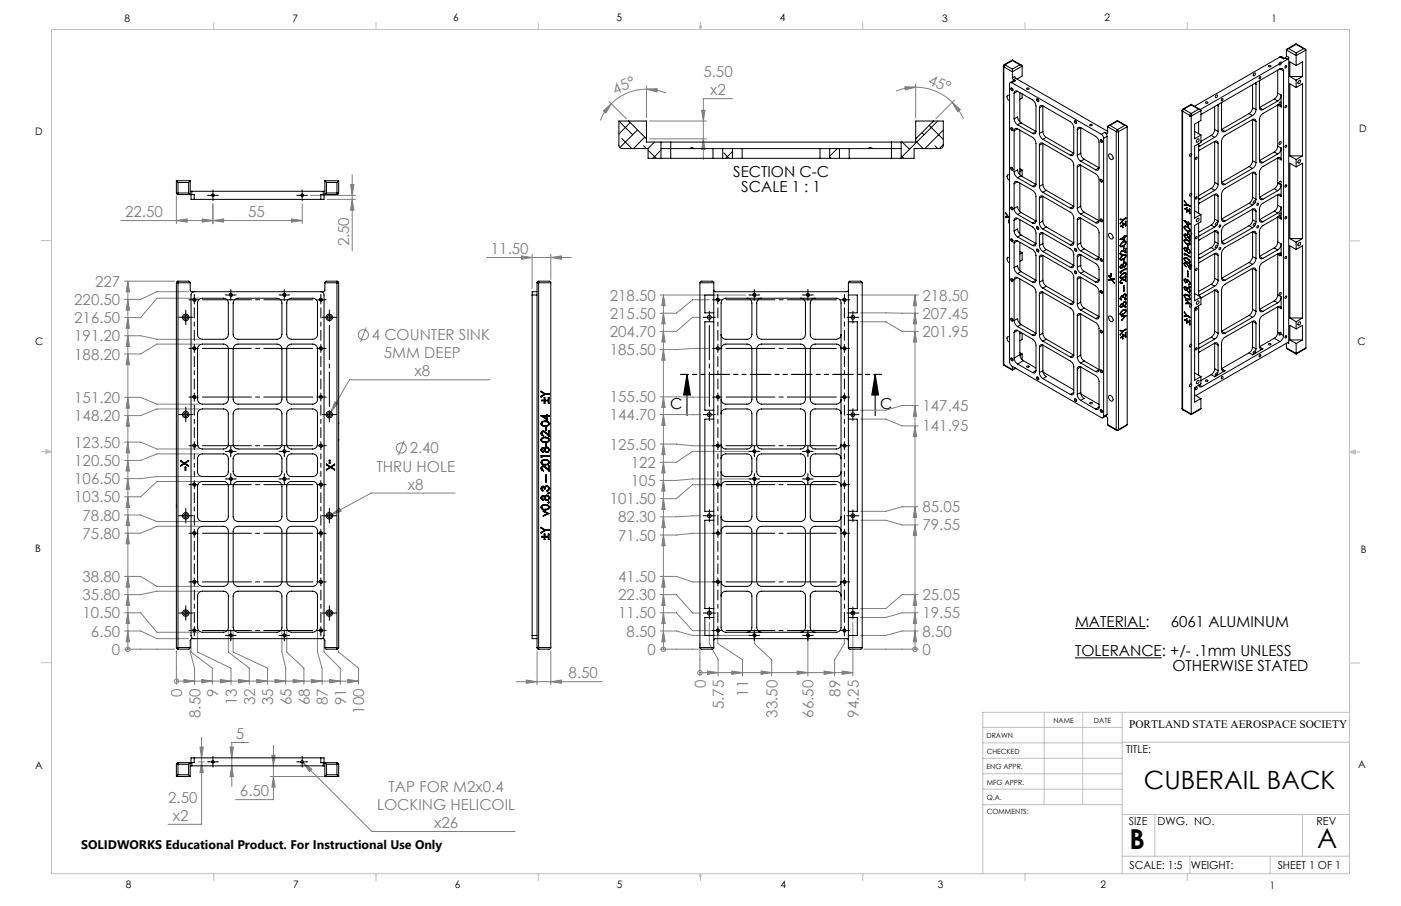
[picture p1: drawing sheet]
<svg xmlns="http://www.w3.org/2000/svg" width="432mm" height="279mm" viewBox="0 0 432 279" stroke-linecap="round" stroke-linejoin="round" font-family="sans-serif">
<defs><g id="words">
<g font-size="8.5">
<text x="348.1" y="261.8">B</text>
<text x="405.9" y="261.6">A</text>
</g>
<text font-size="7.8" x="352.6" y="243.4">CUBERAIL BACK</text>
<g font-size="4.7" fill="#808080">
<text x="216.8" y="23.8">5.50</text>
<text x="189.6" y="29.2" transform="rotate(-23 189.6 29.2)">45°</text>
<text x="218.9" y="29.4">x2</text>
<text x="285.7" y="25.9" transform="rotate(23 285.7 25.9)">45°</text>
<text x="38.6" y="67">22.50</text>
<text x="76.5" y="67">55</text>
<text x="107.6" y="76" transform="rotate(-90 107.6 76)">2.50</text>
<text x="151.3" y="78.4">11.50</text>
<text x="29.3" y="88.4">227</text>
<text x="22.9" y="94">220.50</text>
<text x="188" y="92.7">218.50</text>
<text x="284.3" y="92.7">218.50</text>
<text x="22.9" y="99.7">216.50</text>
<text x="188" y="98.3">215.50</text>
<text x="284.3" y="98.3">207.45</text>
<text x="22.9" y="105.3">191.20</text>
<text x="114.6" y="104.9">4 COUNTER SINK</text>
<text x="188" y="103.9">204.70</text>
<text x="284.3" y="103.9">201.95</text>
<text x="22.9" y="110.9">188.20</text>
<text x="118.3" y="110.5">5MM DEEP</text>
<text x="188" y="109.5">185.50</text>
<text x="127.7" y="116.1">x8</text>
<text x="22.9" y="124.3">151.20</text>
<text x="188" y="124.1">155.50</text>
<text x="22.9" y="129.9">148.20</text>
<text x="188" y="129.6">144.70</text>
<text x="284.3" y="126.8">147.45</text>
<text x="284.3" y="133.1">141.95</text>
<text x="22.9" y="143.7">120.50</text>
<text x="22.9" y="138.1">123.50</text>
<text x="126.3" y="139.9">2.40</text>
<text x="188" y="138.7">125.50</text>
<text x="22.9" y="149.3">106.50</text>
<text x="116" y="145.5">THRU HOLE</text>
<text x="194.4" y="149.9">105</text>
<text x="194.4" y="144.3">122</text>
<text x="22.9" y="154.9">103.50</text>
<text x="125.7" y="151">x8</text>
<text x="188" y="155.5">101.50</text>
<text x="25.5" y="160.5">78.80</text>
<text x="190.5" y="161.1">82.30</text>
<text x="284.3" y="158">85.05</text>
<text x="25.5" y="166.2">75.80</text>
<text x="190.5" y="166.7">71.50</text>
<text x="284.3" y="163.6">79.55</text>
<text x="25.5" y="179.5">38.80</text>
<text x="190.5" y="179.5">41.50</text>
<text x="25.5" y="185.1">35.80</text>
<text x="190.5" y="185.1">22.30</text>
<text x="284.3" y="185.1">25.05</text>
<text x="25.5" y="190.7">10.50</text>
<text x="190.5" y="190.7">11.50</text>
<text x="284.3" y="190.7">19.55</text>
<text x="28" y="196.4">6.50</text>
<text x="193.1" y="196.4">8.50</text>
<text x="284.3" y="196.3">8.50</text>
<text x="34.5" y="202">0</text>
<text x="199.6" y="202">0</text>
<text x="284.3" y="201.9">0</text>
<text x="175.3" y="209.2">8.50</text>
<text x="56.2" y="214.9" transform="rotate(-90 56.2 214.9)">0</text>
<text x="67.2" y="214.9" transform="rotate(-90 67.2 214.9)">9</text>
<text x="217.5" y="212.3" transform="rotate(-90 217.5 212.3)">0</text>
<text x="230.6" y="214.9" transform="rotate(-90 230.6 214.9)">11</text>
<text x="259" y="214.9" transform="rotate(-90 259 214.9)">89</text>
<text x="61.8" y="221.4" transform="rotate(-90 61.8 221.4)">8.50</text>
<text x="73" y="217.5" transform="rotate(-90 73 217.5)">13</text>
<text x="78.6" y="217.5" transform="rotate(-90 78.6 217.5)">32</text>
<text x="84.2" y="217.5" transform="rotate(-90 84.2 217.5)">35</text>
<text x="89.8" y="217.5" transform="rotate(-90 89.8 217.5)">65</text>
<text x="95.4" y="217.5" transform="rotate(-90 95.4 217.5)">68</text>
<text x="101.1" y="217.5" transform="rotate(-90 101.1 217.5)">87</text>
<text x="106.7" y="217.5" transform="rotate(-90 106.7 217.5)">91</text>
<text x="112.3" y="220.1" transform="rotate(-90 112.3 220.1)">100</text>
<text x="223.1" y="218.8" transform="rotate(-90 223.1 218.8)">5.75</text>
<text x="239.6" y="221.4" transform="rotate(-90 239.6 221.4)">33.50</text>
<text x="250.8" y="221.4" transform="rotate(-90 250.8 221.4)">66.50</text>
<text x="264.6" y="221.4" transform="rotate(-90 264.6 221.4)">94.25</text>
<text x="72.7" y="228">5</text>
<text x="74" y="245.6">6.50</text>
<text x="119.7" y="244.3">TAP FOR M2x0.4</text>
<text x="51.8" y="247.6">2.50</text>
<text x="116.2" y="249.9">LOCKING HELICOIL</text>
<text x="53.3" y="253.2">x2</text>
<text x="133.8" y="255.4">x26</text>
</g>
<g font-size="4.7">
<text x="226" y="54.6">SECTION C-C</text>
<text x="228.5" y="59.2">SCALE 1 : 1</text>
<text x="206.5" y="126.1">C</text>
<text x="271.3" y="126.1">C</text>
<text x="331.3" y="193.3">MATERIAL:</text>
<text x="360.8" y="193.3">6061 ALUMINUM</text>
<text x="331.3" y="202.4">TOLERANCE: +/- .1mm UNLESS</text>
<text x="361.3" y="206.9">OTHERWISE STATED</text>
</g>
<text font-size="3.8" x="25" y="261.9">SOLIDWORKS Educational Product. For Instructional Use Only</text>
<text font-size="3.5" x="348" y="224.4">PORTLAND STATE AEROSPACE SOCIETY</text>
<g font-size="3.4">
<text x="347.1" y="232.3">TITLE:</text>
<text x="347.9" y="254.3">SIZE</text>
<text x="356.7" y="254.4">DWG. NO.</text>
<text x="405.7" y="254.5">REV</text>
<text x="348.1" y="267.9">SCALE: 1:5</text>
<text x="367" y="268">WEIGHT:</text>
<text x="393.8" y="267.9">SHEET 1 OF 1</text>
</g>
<g font-size="3.2">
<text x="38.3" y="6.7">8</text>
<text x="90.2" y="6.7">7</text>
<text x="139.7" y="6.5">6</text>
<text x="190" y="6.5">5</text>
<text x="240.4" y="6.5">4</text>
<text x="290.4" y="6.7">3</text>
<text x="340.4" y="6.5">2</text>
<text x="391.9" y="6.7">1</text>
<text x="10.9" y="41.6">D</text>
<text x="418.9" y="40.7">D</text>
<text x="10.9" y="106.3">C</text>
<text x="418.4" y="106.4">C</text>
<text x="10.8" y="170.2">B</text>
<text x="419.4" y="170.6">B</text>
<text x="10.8" y="237.2">A</text>
<text x="418.6" y="236.8">A</text>
<text x="38.8" y="273.8">8</text>
<text x="90.4" y="273.8">7</text>
<text x="140.2" y="273.8">6</text>
<text x="190.1" y="273.9">5</text>
<text x="240.5" y="273.8">4</text>
<text x="289" y="273.9">3</text>
<text x="339.1" y="273.8">2</text>
<text x="391.4" y="274.1">1</text>
</g>
<g font-size="2.2">
<text x="304.1" y="227.7">DRAWN</text>
<text x="324.7" y="222.9">NAME</text>
<text x="337.2" y="222.9">DATE</text>
<text x="304.1" y="232.6">CHECKED</text>
<text x="304" y="237.2">ENG APPR.</text>
<text x="304.2" y="241.9">MFG APPR.</text>
<text x="304.1" y="246.7">Q.A.</text>
<text x="304.1" y="250.9">COMMENTS:</text>
</g>
</g></defs>
<g fill="none" stroke="#808080" stroke-width=".31">
<path d="M185.9 34.2l2.5-2.2-1.7 2.9zM187.7 31.3l5.3 5.3M188.4 32l-1.8 2.1-1.6 3M199.2 27.5l3.4-.2-.1 1.1zM199.2 27.5a15.3 15.3 0 0 0-10.8 4.5M199.2 27.5l3.4 .4 2.7 .9M199.2 26.5v9.8M200.2 37.3h17.6M216.3 34h1l-.5 3.3zM225.8 30.4h-9v18.8M278.9 26.7l3.3 .2-3.2 .8zM282.2 25.9v10.4"/>
<path d="M282.2 26.9a16 16 0 0 1 11.3 4.7M282.2 26.9l-3.9 .5-2.1 .7M293.5 31.6l2.5 2.2-.8 .6zM293.5 31.6l1.8 2.1 1.6 3M294.2 30.9l-5.8 5.7M108.1 56.9h1l-.6 3.4zM108.5 53.9v23.4M200.2 42.8h17.6M216.8 42.8l.5 3.3h-1zM54.4 68l3.3-.5v1zM54.4 60.5v8.5M62.3 67.5l3.3 .5-3.3 .5z"/>
<path d="M65.6 68l3.3-.5v1zM65.6 62.9v6.1M89.8 67.5l3.3 .5-3.3 .5zM93.1 68h-55.8M93.1 62.9v6.1M95.8 60.3h13.8M100.9 61.5h8.7M108.5 61.5l.6 3.3h-1zM150 79.4h26.1M160.7 78.9l3.3 .5-3.3 .5zM164 78.4v10.6M169.8 79.4l3.3-.5v1z"/>
<path d="M169.8 78.4v7.8M38.4 86.7h15.5M39.4 97.9l.5 3.3h-1zM39.4 92.3l.5 3.3h-1zM39.4 86.7l.5 3.3h-1zM39.4 86.7v113.5M58.1 90h-9.7l-5 2.3h-5M61.4 92h-13l-5 5.9h-5M203.4 91h26.4M204.5 96.6l.5 3.3h-1zM204.5 91l.5 3.3h-1zM204.5 91v109.2"/>
<path d="M215.8 97.9h-2.3l-5 4.3h-5.1M218.6 92.5h-5.1l-5 4.1h-5.1M265.3 99.2h7.7l5 3h5M265.3 96.5l17.7 .1M265.3 91h17.7M282 91v109.2M282 96.6l.5 3.3h-1zM282 91l.5 3.3h-1zM38.4 103.5h5l5 1.1h13M39.4 109.1l.5 3.4h-1zM39.4 103.5l.5 3.4h-1zM61.4 106.1h-13l-5 3h-5"/>
<path d="M112.9 101l-1.8 4.4M151 117.1h-43.3l-5.7 9.9M204.5 107.8l.5 3.3h-1zM204.5 102.2l.5 3.3h-1zM218.6 107.5l-15.2 .3M282 102.2l.5 3.3h-1zM38.4 136.3h5l5 2.2h13M38.4 122.6h5l5 2h13M39.4 136.3l.5 3.4h-1zM39.4 128.2l.5 3.3h-1zM39.4 122.6l.5 3.3h-1zM61.4 140h-13l-5 2h-5"/>
<path d="M61.4 126.1h-13l-5 2.1h-5M102 127l-1 1.7M103.2 123.9l.9 .5-2.1 2.6zM124.6 135.9l-1.8 4.5M203.4 136.9h5.1l5 .6h6.7M203.4 127.8l12.4 .1M203.4 122.4l15.2 .1M204.5 136.9l.5 3.3h-1zM204.5 127.8l.5 3.4h-1zM204.5 122.4l.5 3.3h-1zM231.5 139.2h-18l-5 3.4h-5.1M265.3 129.3h7.7l5 2h5"/>
<path d="M282 131.3l.5 3.4h-1zM282 125.1l.5 3.3h-1zM283 125.1h-5l-5 1.4h-7.7M38.4 158.8h5l5 2h13M39.4 158.8l.5 3.3h-1zM39.4 153.2l.5 3.3h-1zM39.4 147.6l.5 3.3h-1zM39.4 142l.5 3.3h-1zM61.4 148.5h-13l-5 4.7h-5M61.4 147h-13l-5 .6h-5M102 158.8l2.7-2 .5 .9zM102 158.8l-1 .5"/>
<path d="M140.3 152h-25.9l-12.4 6.8M204.5 159.4l.5 3.3h-1zM204.5 153.8l.5 3.3h-1zM204.5 148.2l.5 3.2h-1zM204.5 142.6l.5 3.2h-1zM215.8 159.1l-12.4 .3M220.2 149.5h-6.7l-5 4.3h-5.1M231.5 147.7h-18l-5 .5h-5.1M282 156.3l.5 3.3h-1zM283 156.3h-5l-5 1.4h-7.7M38.4 177.8h5l5 3h13M39.4 177.8l.5 3.3h-1z"/>
<path d="M39.4 164.4l.5 3.3h-1zM61.4 162.3h-13l-5 2.1h-5M203.4 177.8h5.1l5 1.7h6.7M204.5 177.8l.5 3.3h-1zM204.5 165l.5 3.3h-1zM220.2 164.5h-6.7l-5 .5h-5.1M265.3 160.4h7.7l5 1.5h5M282 161.9l.5 3.3h-1zM38.4 194.6h5l5 2.4h9.7M38.4 189h5l5 6h13M39.4 194.6l.5 3.3h-1zM39.4 189l.5 3.3h-1z"/>
<path d="M39.4 183.4l.5 3.3h-1zM58.9 197v4.1l6.5 5v5M60.9 194.5v6.6l10.3 5v5M61.4 182.3h-13l-5 1.1h-5M70.4 194.5v6.6l6.4 5v5M71.9 194.5v6.6l10.5 5v5M86.9 194.5v6.6l1.2 5v5M88.4 194.5v6.6l5.3 5v5M97.9 194.5v6.6l1.4 5v5M99.9 197v4.1l5 5v5M203.4 194.6h5.1l5 1.4h18M203.4 189h5.1l5 5.5h6.7"/>
<path d="M203.4 183.4h5.1l5 5.7h2.3M204.5 194.6l.5 3.3h-1zM204.5 189l.5 3.3h-1zM204.5 183.4l.5 3.3h-1zM215.7 198.5v10M218.6 191.9v6.6l2.7 4.9v5.1M221.2 195.5v3l7.6 4.9v5.1M232.5 197v1.5l5.3 4.9v5.1M249 197v11.5M260.2 197.1v1.4l-3 4.9v5.1M262.9 191.9v16.6M282 194.6l.5 3.3h-1z"/>
<path d="M282 189l.5 3.3h-1zM282 183.4l.5 3.3h-1zM283 194.6h-5l-5 1.4h-7.7M283 189h-5l-5 1.4h-7.7M283 183.4h-5l-5 4.3h-7.7M38.4 200.2h15.5M39.4 200.2h.1M54.4 210h.1M54.4 200.7v10.4M54.4 210h56.1M56.7 209.5l3.3 .5-3.3 .6zM58.6 200.7l1.4 5.4v5"/>
<path d="M62.2 209.5l3.2 .5-3.2 .6zM67.9 209.5l3.3 .5-3.3 .6zM73.5 209.5l3.3 .5-3.3 .6zM79.1 209.5l3.3 .5-3.3 .6zM84.7 209.5l3.4 .5-3.4 .6zM90.3 209.5l3.4 .5-3.4 .6zM96 209.5l3.3 .5-3.3 .6zM101.6 209.5l3.3 .5-3.3 .6zM104.4 200.7v.4l6.1 5v5M107.2 209.5l3.3 .5-3.3 .6zM159.2 210.2h26.4M162.2 209.7l3.3 .5-3.3 .5z"/>
<path d="M165.5 200.7v10.5M169.8 210.2l3.3-.5v1zM169.8 200.7v10.5M203.4 200.2h11.8M204.5 200.2h.1M215.7 207.4h.1M215.7 207.4h47.2M218.1 206.9l3.2 .5-3.2 .6zM225.5 206.9l3.3 .5-3.3 .6zM234.6 206.9l3.2 .5-3.2 .6zM245.7 206.9l3.3 .5-3.3 .6zM254 206.9l3.2 .5-3.2 .6z"/>
<path d="M259.6 206.9l3.3 .5-3.3 .6zM266.2 200.2h16.8M282 200.2h.1M61.1 234.9h1.9M61.6 230.4h1.1l-.6 3.3zM62.1 234.9l.6 3.4h-1.1zM62.1 227.4v26.8h-10.3M70.9 230.4h1l-.5 3.3zM71.4 236.2l.5 3.3h-1zM76.6 229h-5.2v13.5M83.3 239.5h17.8M83.8 232.9h1l-.5 3.3z"/>
<path d="M84.3 239.5l.5 3.2h-1zM84.3 229.8v16.8h-11.7M92.9 234.7l21.7 21.7h44.2M93.4 235.2l2.7 2-.7 .7z"/>
<circle cx="112" cy="103.2" r="1.56"/>
<circle cx="123.7" cy="138.2" r="1.56"/>
<circle cx="39.4" cy="200.2" r=".68"/>
<circle cx="54.4" cy="210.1" r=".67"/>
<circle cx="204.5" cy="200.2" r=".67"/>
<circle cx="215.8" cy="207.5" r=".68"/>
<circle cx="282" cy="200.2" r=".68"/>
</g>
<g fill="none" stroke="#000" stroke-width=".31">
<path d="M394.4 19.3l.1-.1a.43 .43 0 0 1 .4 .5 .43 .43 0 0 1-.5 .4l-.2-.3zM311.6 27.2a.44 .44 0 0 1 .5 .2 .44 .44 0 0 1-.2 .6l-.3-.3zM311.6 39.4a.44 .44 0 0 1 .5 .2 .44 .44 0 0 1-.2 .6l-.3-.2zM319.5 30.5a.47 .47 0 0 1 .6 .3 .47 .47 0 0 1-.2 .6l-.4-.5zM331.2 37.2a.44 .44 0 0 1 .6 .3 .44 .44 0 0 1-.3 .6l-.3-.5zM366.9 35.1h.1a.4 .4 0 0 1 .2 .6 .4 .4 0 0 1-.6 .1zM374.7 29.5a.36 .36 0 0 1 .6-.1 .36 .36 0 0 1-.2 .6l-.5 .1zM386.4 22.6h.1a.39 .39 0 0 1 .5 .3 .39 .39 0 0 1-.4 .5l-.4-.2zM394.4 31.5h.1a.44 .44 0 0 1 .4 .5 .44 .44 0 0 1-.6 .3l-.1-.2zM65.6 59v2.5M93.1 59v2.5M311.6 51.6a.44 .44 0 0 1 .6 .3 .44 .44 0 0 1-.3 .6l-.4-.6z"/>
<path d="M339.2 43a.46 .46 0 0 1 .5 .3 .46 .46 0 0 1-.2 .6l-.4-.4zM339.2 55.3a.45 .45 0 0 1 .5 .3 .45 .45 0 0 1-.3 .5l-.3-.5zM366.7 47.5a.36 .36 0 0 1 .7 0 .36 .36 0 0 1-.3 .5l-.5 .2zM366.8 59.7l.2-.1a.4 .4 0 0 1 .2 .5 .4 .4 0 0 1-.6 .2zM394.4 43.8l.1-.1a.44 .44 0 0 1 .4 .5 .44 .44 0 0 1-.6 .4l-.1-.3zM394.4 56h.1a.42 .42 0 0 1 .4 .5 .42 .42 0 0 1-.6 .3l-.1-.2zM64.4 60.3h2.5M91.9 60.3h2.5M311.6 63.9a.44 .44 0 0 1 .5 .3 .44 .44 0 0 1-.2 .5l-.3-.3zM311.6 73.7a.47 .47 0 0 1 .6 .3 .47 .47 0 0 1-.3 .5l-.4-.6zM319.5 76.9a.44 .44 0 0 1 .6 .2 .44 .44 0 0 1-.2 .6l-.4-.3zM319.5 69.9a.44 .44 0 0 1 .6 .3 .44 .44 0 0 1-.2 .5l-.4-.4z"/>
<path d="M331.3 76.6a.44 .44 0 0 1 .5 .3 .44 .44 0 0 1-.3 .5l-.3-.4zM339.2 67.6a.43 .43 0 0 1 .5 .2 .43 .43 0 0 1-.3 .6l-.2-.3zM339.2 79.8a.43 .43 0 0 1 .5 .3 .43 .43 0 0 1-.3 .5l-.3-.4zM366.9 71.9h.1a.37 .37 0 0 1 .2 .5 .37 .37 0 0 1-.6 .1zM374.6 68.9a.34 .34 0 0 1 .6-.2 .34 .34 0 0 1-.1 .6l-.5 .2zM374.6 75.9a.36 .36 0 0 1 .7-.2 .36 .36 0 0 1-.2 .6l-.5 .2zM386.4 69a.37 .37 0 0 1 .6 .2 .37 .37 0 0 1-.4 .4l-.2 .2-.2-.2zM386.4 62.1l.1-.1a.42 .42 0 0 1 .4 .5 .42 .42 0 0 1-.6 .3zM394.4 65.8h.1a.44 .44 0 0 1 .4 .5 .44 .44 0 0 1-.6 .3l-.1-.2zM394.4 78.1l.1-.1a.38 .38 0 0 1 .5 .4 .38 .38 0 0 1-.5 .4h-.2l-.1-.2zM56 97.9h2.5M57.3 96.6v2.5"/>
<path d="M59.4 92.6a.5 .5 0 0 1 .4-.6 .5 .5 0 0 1 .6 .5 .5 .5 0 0 1-.6 .5M69.9 91h2.5M70.6 91.1a.5 .5 0 0 1 .5-.6 .5 .5 0 0 1 .5 .5 .5 .5 0 0 1-.6 .4M71.1 89.7v2.5M86.4 91h2.5M87.1 91.1a.5 .5 0 0 1 .5-.6 .5 .5 0 0 1 .5 .5 .5 .5 0 0 1-.6 .4M87.6 89.7v2.5M97.6 92.5h2.5M98.4 92.6a.51 .51 0 0 1 .4-.6 .51 .51 0 0 1 .6 .5 .51 .51 0 0 1-.7 .5M98.9 91.2v2.5M220 92.5h2.5M220.8 92.6a.5 .5 0 0 1 .4-.6 .5 .5 0 0 1 .5 .5 .5 .5 0 0 1-.6 .5"/>
<path d="M221.2 91.2v2.5M231.2 91h2.6M232 91.1a.48 .48 0 0 1 .5-.6 .48 .48 0 0 1 .5 .5 .48 .48 0 0 1-.6 .4M232.5 89.7v2.5M247.8 91h2.4M248.5 91.1a.5 .5 0 0 1 .4-.6 .5 .5 0 0 1 .6 .5 .5 .5 0 0 1-.7 .4M249 89.7v2.5M259.8 92.6a.51 .51 0 0 1 .4-.6 .51 .51 0 0 1 .5 .5 .51 .51 0 0 1-.6 .5M261.6 97.9h2.5M262.9 96.6v2.5M311.6 98.2a.44 .44 0 0 1 .5 .2 .44 .44 0 0 1-.2 .6l-.3-.3zM311.6 85.9a.44 .44 0 0 1 .6 .3 .44 .44 0 0 1-.3 .5l-.4-.5z"/>
<path d="M331.3 83.5a.44 .44 0 0 1 .5 .3 .44 .44 0 0 1-.3 .6l-.3-.5zM339.1 89.7a.44 .44 0 0 1 .6 .2 .44 .44 0 0 1-.2 .6l-.3-.4zM366.7 81.8a.35 .35 0 0 1 .6 0 .35 .35 0 0 1-.2 .5l-.5 .2zM366.9 93.9h.1a.37 .37 0 0 1 .2 .6 .37 .37 0 0 1-.6 0zM394.4 90.3l.1-.1a.38 .38 0 0 1 .3 .6 .38 .38 0 0 1-.6 0zM59.4 107.6a.5 .5 0 0 1 .4-.6 .5 .5 0 0 1 .6 .5 .5 .5 0 0 1-.6 .5M98.4 107.6a.51 .51 0 0 1 .4-.6 .51 .51 0 0 1 .6 .5 .51 .51 0 0 1-.7 .5M220.8 107.6a.5 .5 0 0 1 .4-.6 .5 .5 0 0 1 .5 .5 .5 .5 0 0 1-.6 .5M259.8 107.6a.51 .51 0 0 1 .4-.6 .51 .51 0 0 1 .5 .5 .51 .51 0 0 1-.6 .5M311.6 110.5a.44 .44 0 0 1 .5 .2 .44 .44 0 0 1-.2 .6l-.3-.4zM319.5 116.3a.44 .44 0 0 1 .6 .2 .44 .44 0 0 1-.2 .6l-.4-.3zM339.2 101.8a.43 .43 0 0 1 .5 .3 .43 .43 0 0 1-.3 .6l-.3-.5z"/>
<path d="M339.2 114.1a.43 .43 0 0 1 .5 .2 .43 .43 0 0 1-.3 .6l-.3-.5zM366.9 106.2h.1a.4 .4 0 0 1 .2 .5 .4 .4 0 0 1-.6 .2zM366.9 118.4h.1a.4 .4 0 0 1 .2 .6 .4 .4 0 0 1-.6 .1zM374.6 115.3a.37 .37 0 0 1 .4-.3 .37 .37 0 0 1 .4 .3 .37 .37 0 0 1-.3 .4l-.5 .2zM386.4 108.4l.1-.1a.4 .4 0 0 1 .5 .4 .4 .4 0 0 1-.4 .4l-.4-.1zM394.4 102.6l.1-.1a.42 .42 0 0 1 .4 .6 .42 .42 0 0 1-.7 .2zM56 127.9h2.5M57.3 126.6v2.5M59.4 122.6a.49 .49 0 0 1 .4-.6 .49 .49 0 0 1 .5 .5 .49 .49 0 0 1-.5 .4M59.4 137.6a.49 .49 0 0 1 .4-.6 .49 .49 0 0 1 .5 .5 .49 .49 0 0 1-.5 .4M69.9 139.2h2.5M70.6 139.3a.51 .51 0 0 1 .5-.6 .51 .51 0 0 1 .5 .6 .51 .51 0 0 1-.6 .4"/>
<path d="M71.1 138v2.5M86.4 139.2h2.5M87.1 139.3a.51 .51 0 0 1 .5-.6 .51 .51 0 0 1 .5 .6 .51 .51 0 0 1-.6 .4M87.6 138v2.5M98.4 122.6a.5 .5 0 0 1 .4-.6 .5 .5 0 0 1 .6 .5 .5 .5 0 0 1-.7 .4M98.4 137.6a.5 .5 0 0 1 .4-.6 .5 .5 0 0 1 .6 .5 .5 .5 0 0 1-.7 .4M100.3 127.9h2.5M101.5 126.6v2.5M217.3 127.9h2.6M218.6 126.6v2.5M220.8 122.6a.48 .48 0 0 1 .4-.6 .48 .48 0 0 1 .5 .5 .48 .48 0 0 1-.6 .4M220.8 137.6a.48 .48 0 0 1 .4-.6 .48 .48 0 0 1 .5 .5 .48 .48 0 0 1-.6 .4"/>
<path d="M231.2 139.2h2.6M232 139.3a.5 .5 0 0 1 .5-.6 .5 .5 0 0 1 .5 .6 .5 .5 0 0 1-.6 .4M232.5 138v2.5M247.8 139.2h2.4M248.5 139.3a.51 .51 0 0 1 .4-.6 .51 .51 0 0 1 .6 .6 .51 .51 0 0 1-.7 .4M249 138v2.5M259.8 122.6a.5 .5 0 0 1 .4-.6 .5 .5 0 0 1 .5 .5 .5 .5 0 0 1-.6 .4M259.8 137.6a.5 .5 0 0 1 .4-.6 .5 .5 0 0 1 .5 .5 .5 .5 0 0 1-.6 .4M261.6 127.9h2.5M262.9 126.6v2.5M331.3 122.9a.44 .44 0 0 1 .5 .4 .44 .44 0 0 1-.3 .5l-.3-.5zM339.2 126.3a.43 .43 0 0 1 .5 .3 .43 .43 0 0 1-.3 .5l-.3-.3z"/>
<path d="M56 159.1h2.5M57.3 157.8v2.5M59.4 149.6a.5 .5 0 0 1 .4-.6 .5 .5 0 0 1 .6 .5 .5 .5 0 0 1-.6 .5M69.9 147.7h2.5M70.6 147.8a.51 .51 0 0 1 .5-.6 .51 .51 0 0 1 .5 .6 .51 .51 0 0 1-.6 .4M71.1 146.5v2.5M86.4 147.7h2.5M87.1 147.8a.51 .51 0 0 1 .5-.6 .51 .51 0 0 1 .5 .6 .51 .51 0 0 1-.6 .4M87.6 146.5v2.5M98.4 149.6a.51 .51 0 0 1 .4-.6 .51 .51 0 0 1 .6 .5 .51 .51 0 0 1-.7 .5M100.3 159.1h2.5M101.5 157.8v2.5"/>
<path d="M217.3 159.1h2.6M218.6 157.8v2.5M220.8 149.6a.5 .5 0 0 1 .4-.6 .5 .5 0 0 1 .5 .5 .5 .5 0 0 1-.6 .5M231.2 147.7h2.6M232 147.8a.5 .5 0 0 1 .5-.6 .5 .5 0 0 1 .5 .6 .5 .5 0 0 1-.6 .4M232.5 146.5v2.5M247.8 147.7h2.4M248.5 147.8a.51 .51 0 0 1 .4-.6 .51 .51 0 0 1 .6 .6 .51 .51 0 0 1-.7 .4M249 146.5v2.5M259.8 149.6a.51 .51 0 0 1 .4-.6 .51 .51 0 0 1 .5 .5 .51 .51 0 0 1-.6 .5M261.6 159.1h2.5M262.9 157.8v2.5"/>
<path d="M59.4 164.6a.5 .5 0 0 1 .4-.6 .5 .5 0 0 1 .6 .5 .5 .5 0 0 1-.6 .5M59.4 179.6a.5 .5 0 0 1 .4-.6 .5 .5 0 0 1 .6 .5 .5 .5 0 0 1-.6 .5M98.4 164.6a.51 .51 0 0 1 .4-.6 .51 .51 0 0 1 .6 .5 .51 .51 0 0 1-.7 .5M98.4 179.6a.51 .51 0 0 1 .4-.6 .51 .51 0 0 1 .6 .5 .51 .51 0 0 1-.7 .5M220.8 164.6a.5 .5 0 0 1 .4-.6 .5 .5 0 0 1 .5 .5 .5 .5 0 0 1-.6 .5M220.8 179.6a.5 .5 0 0 1 .4-.6 .5 .5 0 0 1 .5 .5 .5 .5 0 0 1-.6 .5M259.8 164.6a.51 .51 0 0 1 .4-.6 .51 .51 0 0 1 .5 .5 .51 .51 0 0 1-.6 .5M259.8 179.6a.51 .51 0 0 1 .4-.6 .51 .51 0 0 1 .5 .5 .51 .51 0 0 1-.6 .5M56 189.1h2.5M57.3 187.8v2.5M59.4 194.6a.5 .5 0 0 1 .4-.7 .5 .5 0 0 1 .6 .6 .5 .5 0 0 1-.6 .4M69.9 196h2.5"/>
<path d="M70.6 196.1a.51 .51 0 0 1 .5-.6 .51 .51 0 0 1 .5 .5 .51 .51 0 0 1-.6 .5M71.1 194.7v2.5M86.4 196h2.5M87.1 196.1a.51 .51 0 0 1 .5-.6 .51 .51 0 0 1 .5 .5 .51 .51 0 0 1-.6 .5M87.6 194.7v2.5M98.4 194.6a.51 .51 0 0 1 .4-.6 .51 .51 0 0 1 .6 .5 .51 .51 0 0 1-.7 .4M100.3 189.1h2.5M101.5 187.8v2.5M217.3 189.1h2.6M218.6 187.8v2.5M220.8 194.6a.5 .5 0 0 1 .4-.6 .5 .5 0 0 1 .5 .5 .5 .5 0 0 1-.6 .4M231.2 196h2.6"/>
<path d="M232 196.1a.5 .5 0 0 1 .5-.6 .5 .5 0 0 1 .5 .5 .5 .5 0 0 1-.6 .5M232.5 194.7v2.5M247.8 196h2.4M248.5 196.1a.51 .51 0 0 1 .4-.6 .51 .51 0 0 1 .6 .5 .51 .51 0 0 1-.7 .5M249 194.7v2.5M259.8 194.6a.51 .51 0 0 1 .4-.6 .51 .51 0 0 1 .5 .5 .51 .51 0 0 1-.6 .4M261.6 189.1h2.5M262.9 187.8v2.5M331.3 193.8h21.8M331.3 202.9h26.8M64.4 234.9h2.5M65.6 233.7v2.5"/>
<path d="M91.9 234.9h2.5M93.1 233.7v2.5"/>
</g>
<path d="M211.7 115.5l1.1 6.3h-2.1zM211.7 115.5v12.7M269.7 115.5l1.1 6.3h-2.1zM269.7 115.5v12.7" fill="none" stroke="#000" stroke-width=".35"/>
<g fill="none" stroke="#000" stroke-width=".31" stroke-dasharray="15.2 1.3 1.3 1.3">
<path d="M65.6 59v-.4M93.1 59v-.4M64.4 60.2h-.4M65.6 61.5v.4M66.9 60.2h.4M91.9 60.2h-.4M93.1 61.5v.4M94.4 60.2h.4M56 97.9h-1M57.3 96.6v-1M57.3 99.1v1M58.5 97.9h1"/>
<path d="M58.6 92.5h-.4M59.9 92.5v-1.3M59.9 92.5h-1.3M59.9 92.5v1.2M59.9 92.5h1.2M59.9 91.2v-.4M69.9 91h-.4M71.1 89.7v-.4M71.1 92.2v.4M72.4 91h.4M86.4 91h-.4M87.6 89.7v-.4"/>
<path d="M87.6 92.2v.4M88.9 91h.4M98.9 91.2v-.4M100.1 92.5h.4M100.3 97.9h-1M101.5 97.9v-1.3M101.5 97.9h-1.2M101.5 97.9v1.2M101.5 97.9h1.3M101.5 96.6v-1M102.8 97.9h1M217.4 97.9h-.6"/>
<path d="M218.6 97.9v-1.3M218.6 97.9h-1.2M218.6 97.9v1.2M218.6 97.9h1.3M218.6 96.6v-.6M219.9 97.9h.6M220 92.5h-.4M221.3 91.2v-.4M231.3 91h-.4M232.5 89.7v-.4M232.5 92.2v.4M233.8 91h.4"/>
<path d="M247.8 91h-.4M249 89.7v-.4M249 92.2v.4M250.3 91h.4M260.3 92.5v-1.3M260.3 92.5h-1.3M260.3 92.5v1.2M260.3 92.5h1.2M260.3 91.2v-.4M261.5 92.5h.4M261.6 97.9h-.6M262.9 96.6v-.6"/>
<path d="M262.9 99.1v.6M264.1 97.9h.6M58.6 107.5h-.4M59.9 107.5v-1.3M59.9 107.5h-1.3M59.9 107.5v1.2M59.9 107.5h1.2M98.9 107.5v-1.3M98.9 107.5h-1.3M98.9 107.5v1.2M98.9 107.5h1.2M100.1 107.5h.4"/>
<path d="M220 107.5h-.4M221.3 107.5v-1.3M221.3 107.5h-1.3M221.3 107.5v1.2M221.3 107.5h1.2M260.3 107.5v-1.3M260.3 107.5h-1.3M260.3 107.5v1.2M260.3 107.5h1.2M261.5 107.5h.4M56 127.9h-1M57.3 126.6v-1"/>
<path d="M57.3 129.1v1M58.5 127.9h1M58.6 122.5h-.4M58.6 137.5h-.4M59.9 122.5v-1.3M59.9 122.5h-1.3M59.9 122.5v1.2M59.9 122.5h1.2M59.9 137.5v-1.3M59.9 137.5h-1.3M59.9 137.5v1.2M59.9 137.5h1.2"/>
<path d="M69.9 139.2h-.4M71.1 138v-.4M72.4 139.2h.4M86.4 139.2h-.4M87.6 138v-.4M88.9 139.2h.4M98.9 122.5v-1.3M98.9 122.5h-1.3M98.9 122.5v1.2M98.9 122.5h1.2M98.9 137.5v-1.3M98.9 137.5h-1.3"/>
<path d="M98.9 137.5v1.2M98.9 137.5h1.2M100.1 122.5h.4M100.1 137.5h.4M100.3 127.9h-1M101.5 129.1v1M102.8 127.9h1M217.4 127.9h-.6M218.6 129.1v.6M219.9 127.9h.6M220 122.5h-.4M220 137.5h-.4"/>
<path d="M221.3 122.5v-1.3M221.3 122.5h-1.3M221.3 122.5v1.2M221.3 122.5h1.2M221.3 137.5v-1.3M221.3 137.5h-1.3M221.3 137.5v1.2M221.3 137.5h1.2M231.3 139.2h-.4M232.5 138v-.4M233.8 139.2h.4M247.8 139.2h-.4"/>
<path d="M249 138v-.4M250.3 139.2h.4M260.3 122.5v-1.3M260.3 122.5h-1.3M260.3 122.5v1.2M260.3 122.5h1.2M260.3 137.5v-1.3M260.3 137.5h-1.3M260.3 137.5v1.2M260.3 137.5h1.2M261.5 122.5h.4M261.5 137.5h.4"/>
<path d="M261.6 127.9h-.6M262.9 126.6v-.6M262.9 129.1v.6M264.1 127.9h.6M56 159.1h-1M57.3 157.8v-1M58.5 159.1h1M58.6 149.5h-.4M59.9 149.5v-1.3M59.9 149.5h-1.3M59.9 149.5v1.2M59.9 149.5h1.2"/>
<path d="M69.9 147.7h-.4M71.1 140.5v.4M71.1 146.5v-.4M71.1 149v.4M72.4 147.7h.4M86.4 147.7h-.4M87.6 140.5v.4M87.6 146.5v-.4M87.6 149v.4M88.9 147.7h.4M98.9 149.5v-1.3M98.9 149.5h-1.3"/>
<path d="M98.9 149.5v1.2M98.9 149.5h1.2M100.1 149.5h.4M100.3 159.1h-1M101.5 157.8v-1M102.8 159.1h1M217.4 159.1h-.6M218.6 157.8v-.6M219.9 159.1h.6M220 149.5h-.4M221.3 149.5v-1.3M221.3 149.5h-1.3"/>
<path d="M221.3 149.5v1.2M221.3 149.5h1.2M231.3 147.7h-.4M232.5 140.5v.4M232.5 146.5v-.4M232.5 149v.4M233.8 147.7h.4M247.8 147.7h-.4M249 140.5v.4M249 146.5v-.4M249 149v.4M250.3 147.7h.4"/>
<path d="M260.3 149.5v-1.3M260.3 149.5h-1.3M260.3 149.5v1.2M260.3 149.5h1.2M261.5 149.5h.4M261.6 159.1h-.6M262.9 157.8v-.6M264.1 159.1h.6M57.3 160.3v1M58.6 164.5h-.4M58.6 179.5h-.4M59.9 164.5v-1.3"/>
<path d="M59.9 164.5h-1.3M59.9 164.5v1.2M59.9 164.5h1.2M59.9 179.5v-1.3M59.9 179.5h-1.3M59.9 179.5v1.2M59.9 179.5h1.2M98.9 164.5v-1.3M98.9 164.5h-1.3M98.9 164.5v1.2M98.9 164.5h1.2M98.9 179.5v-1.3"/>
<path d="M98.9 179.5h-1.3M98.9 179.5v1.2M98.9 179.5h1.2M100.1 164.5h.4M100.1 179.5h.4M101.5 160.3v1M218.6 160.3v.6M220 164.5h-.4M220 179.5h-.4M221.3 164.5v-1.3M221.3 164.5h-1.3M221.3 164.5v1.2"/>
<path d="M221.3 164.5h1.2M221.3 179.5v-1.3M221.3 179.5h-1.3M221.3 179.5v1.2M221.3 179.5h1.2M260.3 164.5v-1.3M260.3 164.5h-1.3M260.3 164.5v1.2M260.3 164.5h1.2M260.3 179.5v-1.3M260.3 179.5h-1.3M260.3 179.5v1.2"/>
<path d="M260.3 179.5h1.2M261.5 164.5h.4M261.5 179.5h.4M262.9 160.3v.6M56 189.1h-1M57.3 187.8v-1M57.3 190.3v1M58.5 189.1h1M58.6 194.5h-.4M59.9 194.5v-1.3M59.9 194.5h-1.3M59.9 194.5v1.2"/>
<path d="M59.9 194.5h1.2M59.9 195.7v.4M69.9 196h-.4M71.1 194.7v-.4M71.1 197.2v.4M72.4 196h.4M86.4 196h-.4M87.6 194.7v-.4M87.6 197.2v.4M88.9 196h.4M98.9 194.5v-1.3M98.9 194.5h-1.3"/>
<path d="M98.9 194.5v1.2M98.9 194.5h1.2M98.9 195.7v.4M100.1 194.5h.4M100.3 189.1h-1M101.5 187.8v-1M101.5 190.3v1M102.8 189.1h1M217.4 189.1h-.6M218.6 187.8v-.6M218.6 190.3v.6M219.9 189.1h.6"/>
<path d="M220 194.5h-.4M221.3 194.5v-1.3M221.3 194.5h-1.3M221.3 194.5v1.2M221.3 194.5h1.2M221.3 195.7v.4M231.3 196h-.4M232.5 194.7v-.4M232.5 197.2v.4M233.8 196h.4M247.8 196h-.4M249 194.7v-.4"/>
<path d="M249 197.2v.4M250.3 196h.4M260.3 194.5v-1.3M260.3 194.5h-1.3M260.3 194.5v1.2M260.3 194.5h1.2M260.3 195.7v.4M261.5 194.5h.4M261.6 189.1h-.6M262.9 187.8v-.6M262.9 190.3v.6M264.1 189.1h.6"/>
<path d="M64.4 234.9h-.4M65.6 233.7v-.4M65.6 236.2v.4M66.9 234.9h.4M91.9 234.9h-.4M93.1 233.7v-.4M93.1 236.2v.4M94.4 234.9h.4"/>
</g>
<path d="M271.8 115.5h-62" fill="none" stroke="#000" stroke-width=".35" stroke-dasharray="6.3 1.3 1.3 1.3 1.3 1.3" stroke-dashoffset="3.9"/>
<g fill="none" stroke="#c0c0c0" stroke-width=".31">
<path d="M15.9 9.1h400v260.4h-400zM65.9 6.9v2.2M115.9 6.9v2.2M165.9 6.9v2.2M215.6 8h.6l-.3 1.1zM215.7 8l.2 1.1M215.9 6.9v2.2M216 8l-.1 1.1M265.9 6.9v2.2M315.9 6.9v2.2M365.9 6.9v2.2M12.7 74.2h3.2"/>
<path d="M415.9 74.3h3.2M12.7 139.3h3.2M14.2 139.1l1.7 .2M14.2 138.7l1.7 .6-1.7 .5zM15.9 139.3l-1.7 .3M415.9 139.4h3.2M415.9 139.4l1.8-.6v1.2zM415.9 139.4l1.8 .3M417.7 139.2l-1.8 .2M12.7 204.4h3.2M321.8 219.7v28.4M333.7 219.7v28.4"/>
<path d="M345.9 219.7v49.8M415.9 204.5h3.2M415.9 219.7h-113v49.8M302.9 233.9h43M302.9 229.1h43M302.9 224.3h43M302.9 238.6h43M345.9 228.9h70M302.9 248.1h43M302.9 243.4h43M345.9 251.2h70M355.9 251.2v12.9"/>
<path d="M401.4 251.2v12.9M65.9 269.5v2.1M115.9 269.5v2.1M165.9 269.5v2.1M215.9 269.5v2.1M215.9 269.5l.3 .8h-.6zM265.9 269.5v2.1M315.9 269.5v2.1M345.9 264.1h70M365.9 269.5v2.1M366.8 264.1v5.4M391.5 264.1v5.4"/>
</g>
<g fill="none" stroke="#000" stroke-width=".31" stroke-dasharray="15.2 1.3 1.3 1.3" stroke-dashoffset="12.1">
<path d="M59.9 105v-10M59.9 120v-10M98.9 105v-10M98.9 120v-10M221.3 105v-10M221.3 120v-10M260.3 105v-10M260.3 120v-10M59.9 135v-10M98.9 135v-10M221.3 135v-10M260.3 135v-10"/>
<path d="M59.9 162v-10M59.9 177v-10M98.9 162v-10M98.9 177v-10M221.3 162v-10M221.3 177v-10M260.3 162v-10M260.3 177v-10M59.9 192v-10M98.9 192v-10M221.3 192v-10M260.3 192v-10"/>
</g>
<g fill="none" stroke="#000" stroke-width=".31" stroke-dasharray="15.2 1.3 1.3 1.3" stroke-dashoffset=".1">
<path d="M62.4 92.5h34M223.8 92.5h34M62.4 107.5h34M223.8 107.5h34M62.4 122.5h34M62.4 137.5h34M223.8 122.5h34M223.8 137.5h34M62.4 149.5h34M223.8 149.5h34M62.4 164.5h34M62.4 179.5h34"/>
<path d="M223.8 164.5h34M223.8 179.5h34M62.4 194.5h34M223.8 194.5h34"/>
</g>
<path d="M59.9 147v-7M98.9 147v-7M221.3 147v-7M260.3 147v-7" fill="none" stroke="#000" stroke-width=".31" stroke-dasharray="15.2 1.3 1.3 1.3" stroke-dashoffset="13.6"/>
<path d="M101.5 125.4v-25M218.6 125.4v-25" fill="none" stroke="#000" stroke-width=".31" stroke-dasharray="15.2 1.3 1.3 1.3" stroke-dashoffset="4.6"/>
<path d="M269.7 115.5l1.1 6.3h-2.1zM211.7 115.5l1.1 6.3h-2.1z" fill="#000"/>
<g fill="#808080">
<path d="M204.5 194.6l.5 3.3h-1zM204.5 189l.5 3.3h-1zM204.5 183.4l.5 3.3h-1zM204.5 177.8l.5 3.3h-1zM204.5 165l.5 3.3h-1zM204.5 159.4l.5 3.3h-1zM204.5 153.8l.5 3.3h-1zM204.5 136.9l.5 3.3h-1zM204.5 148.2l.5 3.2h-1zM204.5 142.6l.5 3.2h-1zM204.5 127.8l.5 3.4h-1zM204.5 122.4l.5 3.3h-1zM204.5 107.8l.5 3.3h-1zM204.5 102.2l.5 3.3h-1zM204.5 96.6l.5 3.3h-1zM204.5 91l.5 3.3h-1z"/>
<path d="M39.4 194.6l.5 3.3h-1zM39.4 189l.5 3.3h-1zM39.4 183.4l.5 3.3h-1zM39.4 177.8l.5 3.3h-1zM39.4 164.4l.5 3.3h-1zM39.4 158.8l.5 3.3h-1zM39.4 153.2l.5 3.3h-1zM39.4 147.6l.5 3.3h-1zM39.4 142l.5 3.3h-1zM39.4 136.3l.5 3.4h-1zM39.4 128.2l.5 3.3h-1zM39.4 122.6l.5 3.3h-1zM39.4 109.1l.5 3.4h-1zM39.4 103.5l.5 3.4h-1zM39.4 97.9l.5 3.3h-1zM39.4 92.3l.5 3.3h-1zM39.4 86.7l.5 3.3h-1z"/>
<path d="M218.1 206.9l3.2 .5-3.2 .6zM225.5 206.9l3.3 .5-3.3 .6zM234.6 206.9l3.2 .5-3.2 .6zM245.7 206.9l3.3 .5-3.3 .6zM254 206.9l3.2 .5-3.2 .6zM259.6 206.9l3.3 .5-3.3 .6z"/>
<path d="M56.7 209.5l3.3 .5-3.3 .6zM67.9 209.5l3.3 .5-3.3 .6zM73.5 209.5l3.3 .5-3.3 .6zM79.1 209.5l3.3 .5-3.3 .6zM84.7 209.5l3.4 .5-3.4 .6zM90.3 209.5l3.4 .5-3.4 .6zM96 209.5l3.3 .5-3.3 .6zM101.6 209.5l3.3 .5-3.3 .6zM107.2 209.5l3.3 .5-3.3 .6zM62.2 209.5l3.2 .5-3.2 .6z"/>
<path d="M282 194.6l.5 3.3h-1zM282 189l.5 3.3h-1zM282 183.4l.5 3.3h-1zM282 161.9l.5 3.3h-1zM282 156.3l.5 3.3h-1zM282 131.3l.5 3.4h-1zM282 125.1l.5 3.3h-1zM282 102.2l.5 3.3h-1zM282 96.6l.5 3.3h-1zM282 91l.5 3.3h-1z"/>
<path d="M293.5 31.6l2.5 2.2-.8 .6zM278.9 26.7l3.3 .2-3.2 .8z"/>
<path d="M162.2 209.7l3.3 .5-3.3 .5zM169.8 210.2l3.3-.5v1zM160.7 78.9l3.3 .5-3.3 .5zM169.8 79.4l3.3-.5v1zM103.2 123.9l-1.2 3.1 2.1-2.6zM102 158.8l3.2-1.1-.5-.9zM216.8 42.8l.5 3.3h-1zM216.3 34h1l-.5 3.3zM84.3 239.5l.5 3.2h-1zM83.8 232.9h1l-.5 3.3zM71.4 236.2l.5 3.3h-1zM70.9 230.4h1l-.5 3.3zM62.1 234.9l.6 3.4h-1.1zM61.6 230.4h1.1l-.6 3.3zM93.4 235.2l2 2.7 .7-.7z"/>
<path d="M54.4 68l3.3-.5v1zM62.3 67.5l3.3 .5-3.3 .5z"/>
<path d="M199.2 27.5l3.4-.2-.1 1.1zM185.9 34.2l2.5-2.2-1.7 2.9z"/>
<path d="M108.5 61.5l.6 3.3h-1zM108.1 56.9h1l-.6 3.4z"/>
<path d="M65.6 68l3.3-.5v1zM89.8 67.5l3.3 .5-3.3 .5z"/>
</g>
<g fill="none" stroke="#000" stroke-width=".31">
<path d="M309.5 20l-.3 .4M309.5 20h.2M312 18.5v.2M312 18.5l2.9 1.6M312 18.5l-2.5 1.5M312 18.7l-2.3 1.3M312 18.7l2.3 1.3M394.5 17.6l.4-.1 1 .5M394.5 17.6l1.1 .6 .5-.3M394.5 17.6l-26.3 15.2M396.1 17.9l.7 .4M396.5 17.3l-.4 .6"/>
<path d="M396.5 15.4l3 1.7M396.5 15.4v1.9M396.5 17.3l.7 .4M396.8 18.3l-26.9 15.5-2.8-1.6M397.2 17.7l-.4 .6M397.2 15l-.4 .1-.3 .3M397.2 17.7v88.1M397.2 15l2.3 1.3M399.2 13.7h.5M399.2 13.7h.3M399.2 13.7l-2.5 1.4M399.5 16.3v.8"/>
<path d="M399.5 17.1v3.1M399.5 13.7l2.3 1.3M399.5 13.7l-2.3 1.3M399.7 13.7h-.2M399.7 13.7l2.6 1.4M401.8 15l.7 .4M401.8 15l-2.3 1.3M402.5 15.4l-3 1.7M402.5 15.4v91.9M190.7 37.3l4.3 4.3M190.7 37.3v7.5a1.02 1.02 0 0 0 1 1h8M190.7 37.3h8.5v6.5h4.5"/>
<path d="M193.7 37.3l5.5 5.5M194.2 37.8l-3.5 3.5M286.4 38.7l4.3 4.3M287.7 37.3l-5.5 5.5M289 37.3l-11.3 11.3M309.2 20.4l.2 .2M309.2 20.4v91.9M309.4 20.6v91.9M309.4 20.6l2.6 1.6M309.7 20l-.3 .6M309.7 20l2.3 1.3M311.2 29.5a.55 .55 0 0 0-.8 .1 .55 .55 0 0 0 .1 .8l.7 .8"/>
<path d="M311.6 27.3a.33 .33 0 0 1 .5 .1 .33 .33 0 0 1-.2 .5zM311.6 39.5a.33 .33 0 0 1 .5 .2 .33 .33 0 0 1-.2 .4zM311.9 25.5a.44 .44 0 0 0-.5 0 .44 .44 0 0 0-.2 .4v86.1l.7 .9 27.5 15.9a.44 .44 0 0 0 .5 0 .44 .44 0 0 0 .2-.4M311.9 25.5l27.5 15.9M312 24l.4 .6M312 21.3v.9M312 24l.7-.4 .4 .6M312 22.2v1.8M312.4 24.6l.5 .3M312.6 36.7a2.33 2.33 0 0 0 1 1.8M312.6 36.7l1-.6a2.49 2.49 0 0 0 1.1 1.8M312.6 28.8v7.9"/>
<path d="M312.9 24.9l-.5-.1-1 .7M312.9 24.9l-1 .6M313.1 24.2l-.7 .4M313.1 24.2l28.3 16.3M313.6 28.2a.65 .65 0 0 0-.7-.1 .65 .65 0 0 0-.3 .7M313.6 28.2l4.6 2.6a2.48 2.48 0 0 1 1.1 1.9v7.8M313.6 39.7a.65 .65 0 0 0-.7 0 .65 .65 0 0 0-.3 .6M313.6 39.7l4.6 2.7a2.33 2.33 0 0 1 1.1 1.8v12.7M313.6 38.5l4.6 2.6M313.6 39.7l-1 .6M313.6 28.2l-1 .6M314.3 20l.6 .1 .1 .3"/>
<path d="M314.3 20l-2.3 1.3M314.3 28.6v9M314.7 37.9l-1.1 .6M314.7 37.9l4.6 2.6M315 20.4l-3 1.8M315 20.4v3.1l-1.6 .9M315 29v1.2l-.7 .4M316.5 27.2l.7 .1a.33 .33 0 0 1-.4 .3 .33 .33 0 0 1-.3-.4zM319.5 30.7a.33 .33 0 0 1 .5 .1 .33 .33 0 0 1-.2 .5zM320.4 33.3v7.8M321.4 32.7l8.5 4.8a2.23 2.23 0 0 1 1 1.9v7.9M321.4 32.7a.63 .63 0 0 0-.7-.1 .63 .63 0 0 0-.3 .7"/>
<path d="M321.4 32.7l-1 .6M321.4 32.7v7.8M331.2 37.4a.35 .35 0 0 1 .5 .1 .35 .35 0 0 1-.2 .5zM333.1 39.4l4.6 2.7a2.33 2.33 0 0 1 1 1.8v7.9M333.1 39.4a.64 .64 0 0 0-.8-.1 .64 .64 0 0 0-.3 .7M333.1 39.4l-1.1 .6M333.1 39.4v7.9M335.9 38.5a.36 .36 0 0 1 .4-.2 .36 .36 0 0 1 .3 .4h-.6zM341.4 39.1l2.6 1.5M341.4 39.1v1.8M342.1 38.7l-.7 .4M342.1 38.7l2.3 1.3"/>
<path d="M344.4 37.2v.2M344.4 37.2l-2.8 1.6M344.4 37.2l2.8 1.6M344.4 37.4l-2.3 1.3M344.4 37.4l2.3 1.3M346.7 38.7l.7 .4M346.7 38.7l-2.3 1.3M347.4 39.1l-2.7 1.5M347.4 39.1v91.9M364.3 34.1l.2 .2M364.3 34.1v91.8M364.5 34.3l2.6 1.5"/>
<path d="M364.5 34.3v91.9M364.6 33.7l-.3 .4M364.6 33.7h.2M364.8 33.7l-.3 .6M364.8 33.7l2.3 1.3M367.1 35v.8M367.1 32.2v.1M367.1 32.2l-2.5 1.5M367.1 35.8v91.9M367.1 32.3l-2.3 1.4M367.1 32.3l2.3 1.4M369.4 33.7l.7 .4"/>
<path d="M369.4 33.7l-2.3 1.3M369.4 37.6v3.7M370.1 34.1l-3 1.7M370.1 34.1v3l-1.9 1.2v4.5l1.9-1.1M371.5 31.5h.1a.33 .33 0 0 1 .5-.1 .33 .33 0 0 1 .1 .4h-.6zM374.4 39.9a2.33 2.33 0 0 1-1.1 1.9M374.4 39.9l1 .6M374.4 32.9v7M375.1 32.5l.3 .2M375.4 32.3v.4M375.4 32.7v7.8M376.5 39.9a.65 .65 0 0 0 .3 .7 .65 .65 0 0 0 .7-.1"/>
<path d="M376.5 39.9l1 .6M376.6 30.5l.2-.1a.33 .33 0 0 1 .1 .4 .33 .33 0 0 1-.5 .1zM376.6 31.6l-.1 8.3M385 35l1 .6M385 35l-8.5 4.9M386 36.9a.65 .65 0 0 1 .8-.1 .65 .65 0 0 1 .3 .7M386 36.9l-8.5 4.9a2.33 2.33 0 0 0-1 1.8v12.7M386 33.2a2.33 2.33 0 0 1-1 1.8M386 35.6l-8.5 4.9M386 33.2l1.1 .6M386 26.1v7.1M386 36.9v12.6"/>
<path d="M386 36.9l1.1 .6M386.8 25.7l.3 .2M387 25.5l.1 .4M387.1 33.8a2.33 2.33 0 0 1-1.1 1.8M387.1 25.9v7.9M387.1 37.5v12.6M388.2 33.2a.65 .65 0 0 0 .3 .7 .65 .65 0 0 0 .7-.1M388.2 33.2l1 .6M388.2 23.7l.2-.1a.33 .33 0 0 1 .1 .5 .33 .33 0 0 1-.4 .1zM388.2 24.9v8.3M391 20.3a.34 .34 0 0 1 .4-.1 .34 .34 0 0 1 .2 .4h-.4zM392.7 30.6l-4.5 2.6"/>
<path d="M392.7 30.6l1.1 .6M393.8 32.4a.64 .64 0 0 1 .8-.1 .64 .64 0 0 1 .3 .7M393.8 32.4l-4.6 2.6a2.49 2.49 0 0 0-1 1.9v12.6M393.8 28.7a2.23 2.23 0 0 1-1.1 1.9M393.8 31.2l-4.6 2.6M393.8 32.4l1.1 .6M393.8 28.7l1.1 .6M393.8 21.7v7M393.8 32.4v12.6M394.5 21.2a.66 .66 0 0 1 .8 0 .66 .66 0 0 1 .3 .6M394.5 21.2l-24.4 14.2M394.5 21.2l1.1 .6"/>
<path d="M394.9 29.3a2.11 2.11 0 0 1-1.1 1.9M394.9 29.3v3.7M395.6 21.8v81.7M396.2 20.4l.2-.2a.33 .33 0 0 1 .1 .5 .33 .33 0 0 1-.5 .1zM396.2 32.6l.2-.1a.4 .4 0 0 1 .1 .5 .4 .4 0 0 1-.5 .2zM397.5 23.6l2 1.1M397.5 23.6h3.9M399.5 24.7v2.3M399.5 20.2l-2-1.1v4.5M399.5 27l-2-1.1v22.2M399.5 20.2l1.9-1.1v4.5M399.5 27l1.9-1.1v22.2"/>
<path d="M400.3 24.9l.1-.1a.49 .49 0 0 1 .5 .5 .49 .49 0 0 1-.5 .5h-.2l-.2-.3zM401.4 23.6l-1.9 1.1M54.4 55.7l.5 .6M54.4 59.5h.5M54.4 59.5l.5 .5M54.4 55.7v3.8M54.4 55.7h4.2M54.9 59.5v.5M54.9 56.3v3.2M54.9 56.3h3.2M54.9 59.5h3.2M58.1 59.5l.5 .5"/>
<path d="M58.1 56.3v3.2M58.6 55.7l-.5 .6M58.6 59h.5M58.6 55.7v4.3M59.1 59v1M59.1 59h40.5M99.6 59h.5M99.6 59v1M100.1 55.7l.5 .6M100.1 55.7v4.3M100.1 55.7h4.3M100.6 59.5l-.5 .5"/>
<path d="M100.6 56.3v3.2M100.6 56.3h3.3M100.6 59.5h3.3M103.9 59.5h.5M103.9 59.5v.5M103.9 56.3v3.2M104.4 55.7l-.5 .6M104.4 59.5l-.5 .5M104.4 55.7v3.8M191.6 42.7l3.1 3.1M196.5 40.1l-5.5 5.4M198.4 44.9l.8 .9"/>
<path d="M198.7 42.3l-3.5 3.5M199.7 46.3l2.5 2.5M199.7 45.8v3h4M201.7 43.8l-2 2M203.7 46.3l-2.5 2.5M203.7 48.8h3M203.7 45.8h16M203.7 43.8h3M203.7 43.8v5M206.7 43.8h68M206.7 48.8h13M206.7 43.8v5"/>
<path d="M212.6 45.8l.5-.3 .8 .3M219.7 48.8h3M219.7 45.8h3M219.7 45.8v3M222.7 48.8h3M222.7 45.8h3M222.7 45.8v3M223.1 47.2l1.6 1.6M225.7 46.7l-2 2.1M225.7 48.8h3M225.7 45.8h3M225.7 45.8v3"/>
<path d="M228.7 48.8h24M228.7 45.8h24M228.7 45.8v3M252.7 48.8h3M252.7 45.8h3M252.7 45.8v3M255.7 48.4l.4 .4M255.7 48.8h3M255.7 45.8h3M255.7 45.8v3M258.1 45.8l-2.4 2.4M258.7 48.8h3"/>
<path d="M258.7 45.8h3M258.7 45.8v3M261.7 45.8h16M261.7 48.8h13M261.7 45.8v3M267.6 45.8l.5-.3 .8 .3M274.7 48.8h3M274.7 43.8h3M274.7 43.8v5M277.7 44.1l.4-.3 2.2 2.2M277.7 48l.9 .8M277.7 43.8h4.5v-6.5h8.5v7.5a1.02 1.02 0 0 1-1 1h-8v3h-4"/>
<path d="M277.7 43.8v5M282.2 43.5l2.4 2.3M284.1 40.9l.7 .7M288.1 44.9l.9 .9M290.7 40.1l-5.7 5.7M290.7 44.6l-1.2 1.2M311.2 54a.55 .55 0 0 0-.8 .1 .55 .55 0 0 0 .1 .8l.7 .7M311.6 51.8a.34 .34 0 0 1 .5 .1 .34 .34 0 0 1-.2 .5zM312.6 53a2.33 2.33 0 0 0 1 1.8M312.6 53l1-.6a2.49 2.49 0 0 0 1.1 1.8M312.6 40.3v12.7M312.6 56.7v7.6"/>
<path d="M313.6 56.1a.65 .65 0 0 0-.7-.1 .65 .65 0 0 0-.3 .7M313.6 56.1l4.6 2.6a2.33 2.33 0 0 1 1.1 1.8v7.7M313.6 54.8l4.6 2.7M313.6 56.1l-1 .6M314.3 40.1v13.8M314.3 56.4v8.8M314.3 52.1l.7 .4M314.7 54.2l-1.1 .6M314.7 54.2l4.6 2.7M315 52.5v1.9M315 52.5l-.7 .4M319.3 40.5a.65 .65 0 0 1-.3 .7 .65 .65 0 0 1-.8-.1"/>
<path d="M319.3 56.9a.65 .65 0 0 1-.3 .6 .65 .65 0 0 1-.8 0M319.3 40.5l-1.1 .6M319.3 56.9l-1.1 .6M320.4 41.1a2.33 2.33 0 0 0 1 1.9M320.4 57.5a2.33 2.33 0 0 0 1 1.8M320.4 44.8v12.7M321.4 44.2l8.5 4.9a2.11 2.11 0 0 1 1 1.8v12.7M321.4 44.2a.65 .65 0 0 0-.7-.1 .65 .65 0 0 0-.3 .7M321.4 40.5a2.33 2.33 0 0 0 1.1 1.9M321.4 56.9a2.49 2.49 0 0 0 1.1 1.8M321.4 43l8.5 4.9M321.4 59.3l8.5 4.9"/>
<path d="M321.4 40.5l-1 .6M321.4 44.2v12.7M321.4 44.2l-1 .6M321.4 56.9l-1 .6M322.5 42.4l8.4 4.9M322.5 42.4l-1.1 .6M322.5 58.7l-1.1 .6M322.5 58.7l8.4 4.9M330.9 47.3a.64 .64 0 0 1-.3 .7 .64 .64 0 0 1-.7-.1M330.9 47.3l-1 .6M332 47.9a2.11 2.11 0 0 0 1.1 1.8M332 40v7.9"/>
<path d="M332 51.5v12.7M333.1 50.9l4.6 2.7a2.49 2.49 0 0 1 1 1.8v12.7M333.1 50.9a.64 .64 0 0 0-.8 0 .64 .64 0 0 0-.3 .6M333.1 47.3a2.23 2.23 0 0 0 1.1 1.8M333.1 49.7l4.6 2.7M333.1 47.3l-1.1 .6M333.1 50.9v12.7M333.1 50.9l-1.1 .6M334.2 49.1l-1.1 .6M334.2 49.1l4.5 2.7M338.7 51.8a.63 .63 0 0 1-.3 .7 .63 .63 0 0 1-.7-.1M338.7 51.8l-1 .6"/>
<path d="M339.2 43.1a.35 .35 0 0 1 .5 .2 .35 .35 0 0 1-.3 .5zM339.2 55.4a.35 .35 0 0 1 .5 .2 .35 .35 0 0 1-.3 .5zM339.4 41.4l.6 .7 .1 .6M340.1 42.7v85.7M340.5 40.8l.6 .7 .1 .6M340.5 40.8l.5 .3M340.5 40.8l-1.1 .6M341.2 42.1v85.7M341.2 42.1l-1.1 .6M341.4 40.9l-.4 .2M341.8 47.5a1.1 1.1 0 0 1 1.1 .5 1.1 1.1 0 0 1-.1 1.2 1.19 1.19 0 0 1-1-1.7zM344 40.6h.7"/>
<path d="M344 40.6v91.9M344.4 40l.3 .6M344.4 40l-.4 .6M344.7 40.6v91.9M368.2 40.5l1.9 1.2M368.6 48.5l.2-.1a.33 .33 0 0 1 .1 .5 .33 .33 0 0 1-.5 .1zM369 43l.1-.1a.49 .49 0 0 1 .5 .5 .49 .49 0 0 1-.5 .5h-.2l-.2-.3zM369.4 44.3v21.5M369.4 44.8l.4 .2M369.8 45l-.4 .2M370.1 41.7v2.2l-1.9 1.1v22.3l1.9-1.2M373.3 41.8l1.1 .6"/>
<path d="M373.3 41.8l-3.2 1.8M373.3 58.1l1.1 .6M373.3 58.1l-3.9 2.3M374.4 59.9a.65 .65 0 0 1 .7 0 .65 .65 0 0 1 .3 .6M374.4 59.9l-5 3M374.4 43.6a.65 .65 0 0 1 .7-.1 .65 .65 0 0 1 .3 .7M374.4 43.6l-5 2.9M374.4 56.3a2.49 2.49 0 0 1-1.1 1.8M374.4 58.7l-4.6 2.7M374.4 42.4l-4.6 2.6M374.4 43.6v12.7M374.4 59.9v7.7"/>
<path d="M374.4 43.6l1 .6M374.4 56.3l1 .6M374.4 59.9l1 .6M375.4 56.9a2.33 2.33 0 0 1-1 1.8M375.4 40.5a2.33 2.33 0 0 1-1 1.9M375.4 44.2v12.7M376.5 56.3a.65 .65 0 0 0 .3 .6 .65 .65 0 0 0 .7 0M376.5 56.3l1 .6M385 51.4l1 .6M385 51.4l-8.5 4.9M386 53.2a.65 .65 0 0 1 .8-.1 .65 .65 0 0 1 .3 .7M386 53.2l-8.5 4.9a2.33 2.33 0 0 0-1 1.8v7.7"/>
<path d="M386 49.5a2.33 2.33 0 0 1-1 1.9M386 52l-8.5 4.9M386 53.2v7.7M386 49.5l1.1 .6M386 53.2l1.1 .6M387.1 50.1a2.33 2.33 0 0 1-1.1 1.9M387.1 53.8v7.7M388.2 49.5a.65 .65 0 0 0 .3 .7 .65 .65 0 0 0 .7-.1M388.2 49.5l1 .6M392.7 46.9l1.1 .6M392.7 46.9l-4.5 2.6M392.7 58.2l1.1 .6"/>
<path d="M392.7 58.2l-4.5 2.7M393.8 48.7a.64 .64 0 0 1 .8-.1 .64 .64 0 0 1 .3 .7M393.8 48.7l-4.6 2.7a2.33 2.33 0 0 0-1 1.8v7.7M393.8 45a2.23 2.23 0 0 1-1.1 1.9M393.8 56.3a2.11 2.11 0 0 1-1.1 1.9M393.8 47.5l-4.6 2.6M393.8 58.8l-4.6 2.7M393.8 56.3l1.1 .7M393.8 48.7l1.1 .6M393.8 45l1.1 .6M393.8 48.7v7.6M394.9 45.6a2.11 2.11 0 0 1-1.1 1.9"/>
<path d="M394.9 57a2.23 2.23 0 0 1-1.1 1.8M394.9 45.6v3.7M394.9 57v3.6M396.2 44.9l.2-.1a.33 .33 0 0 1 .1 .4 .33 .33 0 0 1-.5 .1zM396.2 57.1l.2-.1a.33 .33 0 0 1 .1 .5 .33 .33 0 0 1-.5 0zM397.5 48.1l2 1.1M397.5 48.1h3.9M399.5 49.2v2.3M399.5 51.5l-2-1.2v23.3M399.5 51.5l1.9-1.2v23.3M400.3 49.4l.1-.1a.49 .49 0 0 1 .5 .5 .49 .49 0 0 1-.5 .5h-.2l-.2-.3zM401.4 48.1l-1.9 1.1"/>
<path d="M54.9 60h3.7M58.6 60h.5M58.9 60v1.5h1M59.1 60h.8v1.5M59.9 61.5h39M65.3 60h.6M92.8 60h.7M99.6 60h.5M99.6 60h-.7v1.5M99.9 60v1.5h-1M100.1 60h3.8M309.9 65.8v-.2l.9 1.2"/>
<path d="M309.9 66.9v.2M309.9 65.8l.8 1M309.9 66.9l.2 .1M310.1 65.8h-.2M310.1 67l-.2 .1M310.7 66.8l-.8 .1M310.7 66.8h.2M310.8 67l-.9 .1M310.8 67l.4 .5M310.8 66.8h.1M310.9 66.8h.1M310.9 66.8v.2"/>
<path d="M310.9 66.8l-.1 .2M310.9 66.8l-.8 .2M310.9 68.7l.2 .1M310.9 67l.3 .2M311.1 68l-.2-.1v.8M311.1 68.6l-.2 .1M311.2 79.5a.55 .55 0 0 0-.8 .1 .55 .55 0 0 0 .1 .8l.7 .7M311.2 66.9l-.3 .1M311.2 66.7l-.4 .1M311.2 66.8h-.3M311.6 64a.33 .33 0 0 1 .5 .2 .33 .33 0 0 1-.2 .4zM311.7 73.7a.41 .41 0 0 1 .4 .3 .41 .41 0 0 1-.1 .5l-.4-.5z"/>
<path d="M312.6 64.3a2.48 2.48 0 0 0 1 1.8M312.6 71.2a2.33 2.33 0 0 0 1 1.9M312.6 64.3l1-.6a2.33 2.33 0 0 0 1.1 1.8M312.6 71.2l1-.6a2.49 2.49 0 0 0 1.1 1.9M312.6 68v3.2M312.6 74.9v7.7M313.6 74.3l4.6 2.6a2.49 2.49 0 0 1 1.1 1.9v7.6M313.6 74.3a.65 .65 0 0 0-.7-.1 .65 .65 0 0 0-.3 .7M313.6 67.3l4.6 2.7a2.48 2.48 0 0 1 1.1 1.9v3.2M313.6 67.3a.65 .65 0 0 0-.7 0 .65 .65 0 0 0-.3 .7M313.6 66.1l4.6 2.7M313.6 73.1l4.6 2.6"/>
<path d="M313.6 74.3l-1 .6M313.6 67.3l-1 .7M314.3 67.8v4.4M314.3 74.7v8.8M314.3 77.5l.7 .5M314.7 65.5l-1.1 .6M314.7 65.5l4.6 2.7M314.7 72.5l-1.1 .6M314.7 72.5l4.6 2.6M315 78v2.2l-.7 .4M315 78l-.7 .4M319.3 68.2a.65 .65 0 0 1-.3 .7 .65 .65 0 0 1-.8-.1"/>
<path d="M319.3 75.1a.63 .63 0 0 1-.3 .7 .63 .63 0 0 1-.8-.1M319.3 68.2l-1.1 .6M319.3 75.1l-1.1 .6M319.5 70a.33 .33 0 0 1 .5 .2 .33 .33 0 0 1-.2 .4zM319.6 76.9h.1a.34 .34 0 0 1 .4 .3 .34 .34 0 0 1-.3 .4l-.3-.4zM320.4 75.7a2.48 2.48 0 0 0 1 1.9M320.4 68.8a2.49 2.49 0 0 0 1 1.8M320.4 61.1v7.7M320.4 72.5v3.2M320.4 79.4v7.6M321.4 78.8l8.5 4.9a2.23 2.23 0 0 1 1 1.8v7.7M321.4 78.8a.65 .65 0 0 0-.7-.1 .65 .65 0 0 0-.3 .7"/>
<path d="M321.4 71.9l8.5 4.8a2.23 2.23 0 0 1 1 1.9v3.2M321.4 71.9a.63 .63 0 0 0-.7-.1 .63 .63 0 0 0-.3 .7M321.4 60.5l8.5 4.9a2.11 2.11 0 0 1 1 1.9v7.6M321.4 60.5a.65 .65 0 0 0-.7 0 .65 .65 0 0 0-.3 .6M321.4 68.2a2.33 2.33 0 0 0 1.1 1.8M321.4 75.1a2.33 2.33 0 0 0 1.1 1.8M321.4 77.6l8.5 4.8M321.4 70.6l8.5 4.9M321.4 60.5v7.7M321.4 71.9v3.2M321.4 78.8v7.6M321.4 60.5l-1 .6"/>
<path d="M321.4 68.2l-1 .6M321.4 71.9l-1 .6M321.4 75.1l-1 .6M321.4 78.8l-1 .6M322.5 70l-1.1 .6M322.5 70l8.4 4.9M322.5 76.9l-1.1 .7M322.5 76.9l8.4 4.9M330.9 63.6a.64 .64 0 0 1-.3 .7 .64 .64 0 0 1-.7-.1M330.9 74.9a.64 .64 0 0 1-.3 .7 .64 .64 0 0 1-.7-.1M330.9 63.6l-1 .6M330.9 74.9l-1 .6"/>
<path d="M331.2 76.8a.33 .33 0 0 1 .5 .1 .33 .33 0 0 1-.2 .5zM332 64.2a2.11 2.11 0 0 0 1.1 1.8M332 75.5a2.23 2.23 0 0 0 1.1 1.9M332 67.9v7.6M332 79.2v3.2M333.1 78.6l4.6 2.6a2.33 2.33 0 0 1 1 1.9v3.2M333.1 78.6a.64 .64 0 0 0-.8-.1 .64 .64 0 0 0-.3 .7M333.1 67.3l4.6 2.6a2.49 2.49 0 0 1 1 1.9v7.6M333.1 67.3a.64 .64 0 0 0-.8-.1 .64 .64 0 0 0-.3 .7M333.1 63.6a2.23 2.23 0 0 0 1.1 1.8M333.1 74.9a2.11 2.11 0 0 0 1.1 1.8M333.1 66l4.6 2.7"/>
<path d="M333.1 77.4l4.6 2.6M333.1 67.3v7.6M333.1 78.6v3.2M333.1 63.6l-1.1 .6M333.1 67.3l-1.1 .6M333.1 74.9l-1.1 .6M333.1 78.6l-1.1 .6M334.2 65.4l-1.1 .6M334.2 65.4l4.5 2.7M334.2 76.7l-1.1 .7M334.2 76.7l4.5 2.7M338.7 68.1a.65 .65 0 0 1-.3 .7 .65 .65 0 0 1-.7-.1"/>
<path d="M338.7 79.4a.65 .65 0 0 1-.3 .7 .65 .65 0 0 1-.7-.1M338.7 68.1l-1 .6M338.7 79.4l-1 .6M339.2 67.6a.35 .35 0 0 1 .5 .3 .35 .35 0 0 1-.3 .4zM339.2 79.9a.35 .35 0 0 1 .5 .2 .35 .35 0 0 1-.3 .4zM341.8 72a1.13 1.13 0 0 1 1 1.7 1.2 1.2 0 0 1-1-1.7zM345.2 73.8h.1M345.2 73.8l1.4 .3M345.3 67.6l.8 .1M345.4 73.7h.1M345.4 73.7l-.2 .1M345.4 73.7h.3"/>
<path d="M345.4 78.1l.1 .3h.3M345.4 75.7l-.1 .1 .2 .2 .6-.2M345.4 75.7l.2 .3 .5-.2M345.4 78.1h-.2l.1 .4h.4M345.4 79.8l-.1 .1 .2 .2 .6-.2M345.4 79.8l.2 .2 .5-.2M345.7 78.5l.1 .1M345.7 73.7l.8 .1M345.8 77.5l.5 .1M345.8 77.5l-.4 .6M345.8 78.4l-.1 .1M345.8 78.4v.2"/>
<path d="M346 69.5h.1M346 69.5l-.6 .4 .6-.3M346 70.1h.1M346 67.9l-.7 1.2 .9-1.2M346.1 74.6v.2M346.1 75.8v.2M346.1 78.7v.1M346.1 79.9v.1M346.1 67.7h.1M346.1 69.4v-.6l-.1 1.4 .1-.1M346.1 69.5v.6M346.1 67.7l-.1 .2"/>
<path d="M346.1 67.7l.1 .2M346.1 69.4l-.1 .1M346.1 74.6a1.1 1.1 0 0 0-.7 1.5l.7-.1M346.1 74.6l.7-.3 .3 .4M346.1 78.6a1.13 1.13 0 0 0-.7 1.6l.7-.2M346.1 78.6l.7-.2 .3 .4M346.1 74.8l-.5 .4-.2 .5M346.1 75.8h.1M346.1 78.8l-.7 1M346.1 79.8v.1M346.2 67.7l-.9-.1v.2l.7 .1M346.2 67.7h-.1"/>
<path d="M346.3 77.4l-.5-.1v.2M346.3 77.4h.1M346.3 77.4v.2M346.3 76l.2-.1-.2 .9zM346.3 76.6l.2 .1M346.3 77.4l.6 .3M346.3 77.6l.7 .4M346.4 77.4a.77 .77 0 0 0-1 .3 .77 .77 0 0 0 .2 1l.2-.1M346.4 77.4l.5 .2M346.4 77.4h-.1M346.5 73.1h.1M346.5 73.1l-1.3 .7"/>
<path d="M346.5 69.1l-.5 .4M346.5 69.1l.1 .2M346.5 73.1l-1.1 .6M346.5 73.9l.1 .2M346.5 73.2l-.8 .5M346.5 74.4l.4 .3M346.5 74.4l-.4 .2M346.5 74.4l.1 .2M346.5 78.5l.4 .3M346.5 78.5l-.4 .2M346.5 78.5l.1 .1M346.6 74.6l-.5 .2"/>
<path d="M346.6 74.6l.3 .2M346.6 78.6l-.5 .2M346.6 78.6l.3 .3M346.6 69.3l-.5 .2M346.6 69.1v.2M346.6 73v-.3l-.1 .1v1.1l-1.1-.2M346.6 73.1v1M346.6 69.1l-.5 .3M346.6 69.1h-.1M346.6 73l-.1 .1M346.9 68.3l.1-.1v1.4l-.1 .1zM346.9 77.7v-1l.1-.1v1.4"/>
<path d="M346.9 69.5l.1 .1M346.9 77.7l.1 .3M346.9 67.3l-.8 .4M346.9 67.3l.1 .1M346.9 72.8l-.4 .3M346.9 72.8l.1 .1M346.9 74.8l-.8 1M346.9 74.7h.2M346.9 74.7v.1M346.9 78.9l-.8 .9M346.9 78.8h.2M346.9 78.8v.1"/>
<path d="M347 67.2v.2M347 72.7v.2M347 67.2l-.8 .5M347 67.4l-.8 .5M347 72.9l-.4 .2M347 72.7l-.4 .3M347 67.2l-.1 .1M347 72.7l-.1 .1M347.1 74.7l-.1 .5-.9 .8M347.1 78.8l-.3 .7-.7 .5M364.9 70.1l.1-.3a1.23 1.23 0 0 1 1.4 .3 1.23 1.23 0 0 1 .2 1.4l-.7-.2M364.9 70.1l.2 .5 .8 .7"/>
<path d="M364.9 76.6a.43 .43 0 0 1 .6-.3 .43 .43 0 0 1 .3 .5M364.9 76.6l.5 .9M364.9 79.8l.1-.2a1.23 1.23 0 0 1 1.4 .3 1.23 1.23 0 0 1 .2 1.3l-.7-.2M364.9 79.8l.2 .5 .8 .7M364.9 74.1l.1-.2a1.21 1.21 0 0 1 1.3 .3 1.21 1.21 0 0 1 .3 1.4l-.7-.2M364.9 74.1l.2 .5 .8 .8M364.9 72.5l.3-.4 .3 .1 1.1 1.6M364.9 72.5l.6 1-.4-.9M364.9 70.1h.2M364.9 72.5h.2M364.9 74.1h.2M364.9 76.6h.2"/>
<path d="M364.9 79.8h.2M364.9 68.1l1.5 1.9v-1.4l-.2-.1v.2M364.9 68l1.3 .7M364.9 68v.1M364.9 68.1l.3 .1M365 78.1l1.8 1.2-1.6-.9M365 62.1v-.2l.9 1.1M365 63.1v.3M365 78.1v.4M365 62.1l.8 .9M365 63.1l.2 .1M365 78.1l.2 .1"/>
<path d="M365.1 70.1l.8 1M365.1 70l.3-.3 .6 .2-.1 .2M365.1 70v.1M365.1 72.5v.1M365.1 72.5h.1M365.1 74.2l.8 1M365.1 74.1l.3-.3 .6 .2-.1 .2M365.1 74.1v.1M365.1 76.7l.3 .6M365.1 76.6v.1M365.1 76.6h.1M365.1 79.9l.8 .9"/>
<path d="M365.1 62l-.1 .1M365.2 64.2l.5 .3M365.2 64.2v.2M365.2 64.4l.5 .3M365.2 63.2l-.2 .2M365.2 64.2l.1 .1M365.2 78.2h.1M365.2 78.2v.5l-.2-.2M365.2 78.4l-.2 .1M365.2 68.2h.1M365.2 68.2l1.2 .6M365.2 68.2l.2 .3"/>
<path d="M365.3 64.3l.5 .3M365.3 64.3l-.1 .1M365.4 76.5l.3 .5M365.4 76.5l.1-.2h-.3l-.1 .3M365.4 76.5l-.3 .2M365.4 68.5l.8 .4M365.4 68.5l.8 1M365.5 77.4l-.1 .1M365.5 72.4l.5 .7M365.5 72.4l-.4 .2M365.5 72.2h-.2l-.2 .3M365.6 72.2l-.1 .2"/>
<path d="M365.7 64.5v-.6l.1 1.5-.1-.1M365.7 64.7v.6M365.7 64.5l.1 .1M365.7 77h.2M365.7 77l-.3 .3M365.8 63l-.8 .1M365.8 63l.2 .1M365.8 77.4l-.4 .1M365.8 77.4l.5 .7M365.8 76.8a.79 .79 0 0 1 .9 .4 .79 .79 0 0 1-.1 .9h-.3M365.8 76.8l.1 .2M365.8 64.6h.1"/>
<path d="M365.8 64.6l.6 .5-.6-.3M365.8 65.2l-.1 .1M365.8 64.6l-.1 .1M365.9 77.2l-.1 .2M365.9 77.2l-.3 .2-.2-.1M365.9 77.2h.1M365.9 70.1l.4 .3M365.9 70.1l-.5-.2-.3 .2M365.9 71.1h.1M365.9 74.2l.4 .3M365.9 74.2l-.5-.2-.3 .2M365.9 75.2h.1"/>
<path d="M365.9 77.2l.4 .7M365.9 77v.2M365.9 79.8l.4 .4M365.9 79.8l-.5-.2-.3 .3M365.9 79.8l.1-.1-.6-.3-.3 .5M365.9 77h.1M365.9 63.3l.9 .4v-.2M365.9 63l.9 .5M365.9 63.3l-.9 .1M365.9 63l.1 .1M366 71.1l-.1 .2M366 71.1h.1"/>
<path d="M366 75.2l-.1 .2M366 75.2h.1M366 63.1l-.1 .2M366 63.1l-.8 .1M366 63.1h.1M366 75.6l.2 .8h-.2zM366 71.5l.2 .1v.8zM366 63.1l.8 .4M366 73.1l.8 1.2v-1.4l-.2-.1v1M366.1 73l-.1 .1M366.2 68.9v.6M366.2 69.5l.2 .2"/>
<path d="M366.2 68.7l.2 .1M366.2 72.2l-.2 .1M366.2 76.3l-.2 .1M366.3 76.9l.3 .7M366.3 76.9l-.2-.2-.2 .3M366.3 76.9l-.3-.1-.1 .4M366.3 77.9l.1 .1M366.3 70.4l.3 .6M366.3 74.5l.3 .6M366.4 68.8h.1M366.4 78l-.1 .1M366.4 68.8l.4 .5-.4-.3"/>
<path d="M366.4 68.8l-.2 .1M366.4 70.3l-.1 .1M366.4 74.4l-.1 .1M366.6 64.5l.1 .1v1.3l-.1-.1zM366.6 73.8l.1 .1M366.6 71h.2l-.2 .3-.6-.2M366.6 71l-.2 .3-.5-.2M366.6 75.1h.2l-.2 .3-.6-.2M366.6 75.1l-.2 .3-.5-.2M366.6 77.6l.2 .3-.4 .1M366.6 77.6l-.1 .3h-.2M366.7 65.7l-.1 .1"/>
<path d="M366.7 73.9h.1M368.2 65.1l1.9 1M368.5 73.2l.2-.2a.3 .3 0 0 1 .2 .4 .3 .3 0 0 1-.5 0zM368.6 60.8l.1-.1a.3 .3 0 0 1 .2 .5 .3 .3 0 0 1-.5 0zM369.1 67.3a.49 .49 0 0 1 .5 .5 .49 .49 0 0 1-.5 .5l-.2 .1-.2-.3zM369.4 68.8v22.4M369.4 61.2l.4 .2M369.4 72.5l.4 .2M369.4 79.4l.4 .2M369.8 79.6l-.4 .2M369.8 72.7l-.4 .1M369.8 61.4l-.4 .1"/>
<path d="M370.1 66.1v2.3l-1.9 1.1v23.2l1.9-1M373.3 69.4l1.1 .6M373.3 69.4l-3.9 2.2M373.3 76.3l1.1 .7M373.3 76.3l-3.9 2.3M374.4 78.2a.65 .65 0 0 1 .7-.1 .65 .65 0 0 1 .3 .7M374.4 78.2l-5 2.9M374.4 71.3a.63 .63 0 0 1 .7-.1 .63 .63 0 0 1 .3 .7M374.4 71.3l-5 2.9M374.4 67.6a2.48 2.48 0 0 1-1.1 1.8M374.4 74.5a2.33 2.33 0 0 1-1.1 1.8M374.4 77l-4.6 2.6"/>
<path d="M374.4 70l-4.6 2.7M374.4 71.3v3.2M374.4 78.2v7.6M374.4 67.6l1 .6M374.4 71.3l1 .6M374.4 74.5l1 .6M374.4 78.2l1 .6M375.4 75.1a2.49 2.49 0 0 1-1 1.9M375.4 68.2a2.49 2.49 0 0 1-1 1.8M375.4 60.5v7.7M375.4 71.9v3.2M375.4 78.8v7.6"/>
<path d="M375.8 69.5l.3-.1a.33 .33 0 0 1 .1 .4 .33 .33 0 0 1-.5 .1zM375.8 76.4l.3-.1a.33 .33 0 0 1 .1 .5 .33 .33 0 0 1-.5 0zM376.5 74.5a.65 .65 0 0 0 .3 .7 .65 .65 0 0 0 .7-.1M376.5 67.6a.65 .65 0 0 0 .3 .7 .65 .65 0 0 0 .7-.1M376.5 67.6l1 .6M376.5 74.5l1 .6M385 62.7l-8.5 4.9M385 62.7l1 .6M385 69.6l1 .6M385 69.6l-8.5 4.9M386 71.4a.65 .65 0 0 1 .8 0 .65 .65 0 0 1 .3 .7M386 71.4l-8.5 4.9a2.49 2.49 0 0 0-1 1.9v7.6"/>
<path d="M386 64.5a.65 .65 0 0 1 .8 0 .65 .65 0 0 1 .3 .6M386 64.5l-8.5 4.9a2.33 2.33 0 0 0-1 1.9v3.2M386 60.9a2.49 2.49 0 0 1-1 1.8M386 67.8a2.33 2.33 0 0 1-1 1.8M386 79.1a2.49 2.49 0 0 1-1 1.8M386 70.2l-8.5 4.9M386 63.3l-8.5 4.9M386 64.5v3.3M386 71.4v7.7M386 60.9l1.1 .6M386 64.5l1.1 .6M386 67.8l1.1 .6"/>
<path d="M386 71.4l1.1 .7M386 79.1l1.1 .6M387.1 79.7a2.33 2.33 0 0 1-1.1 1.8M387.1 68.4a2.49 2.49 0 0 1-1.1 1.8M387.1 61.5a2.49 2.49 0 0 1-1.1 1.8M387.1 65.1v3.3M387.1 72.1v7.6M387.5 62.7h.1a.3 .3 0 0 1 .2 .4 .3 .3 0 0 1-.5 0zM387.5 69.7l.2-.1a.33 .33 0 0 1 .1 .4 .33 .33 0 0 1-.5 .1zM388.2 67.8a.65 .65 0 0 0 .3 .7 .65 .65 0 0 0 .7-.1M388.2 79.1a.65 .65 0 0 0 .3 .7 .65 .65 0 0 0 .7-.1M388.2 60.9a.65 .65 0 0 0 .3 .6 .65 .65 0 0 0 .7 0"/>
<path d="M388.2 79.1l1 .6M388.2 60.9l1 .6M388.2 67.8l1 .6M392.7 65.1l-4.5 2.7M392.7 76.4l-4.5 2.7M392.7 65.1l1.1 .6M392.7 76.4l1.1 .6M393.8 67a.64 .64 0 0 1 .8-.1 .64 .64 0 0 1 .3 .7M393.8 67l-4.6 2.6a2.49 2.49 0 0 0-1 1.8v7.7M393.8 78.3a.64 .64 0 0 1 .8-.1 .64 .64 0 0 1 .3 .7M393.8 78.3l-4.6 2.6a2.33 2.33 0 0 0-1 1.9v12.6M393.8 60a.64 .64 0 0 1 .8-.1 .64 .64 0 0 1 .3 .7"/>
<path d="M393.8 60l-4.6 2.7a2.33 2.33 0 0 0-1 1.8v3.3M393.8 63.3a2.11 2.11 0 0 1-1.1 1.8M393.8 74.6a2.23 2.23 0 0 1-1.1 1.8M393.8 77l-4.6 2.7M393.8 65.7l-4.6 2.7M393.8 78.3l1.1 .6M393.8 74.6l1.1 .6M393.8 67l1.1 .6M393.8 63.3l1.1 .6M393.8 60l1.1 .6M393.8 60v3.3M393.8 67v7.6"/>
<path d="M393.8 78.3v12.6M394.9 63.9a2.11 2.11 0 0 1-1.1 1.8M394.9 75.2a2.11 2.11 0 0 1-1.1 1.8M394.9 63.9v3.7M394.9 75.2v3.7M396.2 66.9l.2-.1a.33 .33 0 0 1 .1 .5 .33 .33 0 0 1-.5 0zM396.2 79.2l.2-.1a.33 .33 0 0 1 .1 .4 .33 .33 0 0 1-.5 .1zM397.5 73.6l2 1.1M397.5 73.6h3.9M399.5 74.7v2.2M399.5 76.9l-2-1.1v22.3M399.5 76.9l1.9-1.1v22.3"/>
<path d="M400.3 74.9l.3-.2a.56 .56 0 0 1 .1 .7 .56 .56 0 0 1-.7 .3zM401.4 73.6l-1.9 1.1M54.4 87.2h.5M54.4 87.2v112.5M54.9 86.7v.5M54.9 86.7h3.3l.4 .5M54.9 86.7l-.5 .5M54.9 87.2h3.7M54.9 87.2v112.5M58.6 87.2v2.4l.4 .4h40.7l.4-.4v-2.4M59.9 90a1.02 1.02 0 0 0-1 1v105a.96 .96 0 0 0 1 1M61.3 92.4l1.1-.4h6.5a1.51 1.51 0 0 1 1.5 1.5v9.6a1.57 1.57 0 0 1-1.5 1.5h-6.5a1.51 1.51 0 0 1-1.5-1.5v-9.9z"/>
<path d="M72.3 92.4l1.1-.4h12a1.51 1.51 0 0 1 1.5 1.5v9.6a1.57 1.57 0 0 1-1.5 1.5h-12a1.57 1.57 0 0 1-1.5-1.5v-9.6zM88.8 92.4l1.1-.4h6.5a1.45 1.45 0 0 1 1.5 1.5v9.6a1.51 1.51 0 0 1-1.5 1.5h-6.5a1.51 1.51 0 0 1-1.5-1.5v-9.6zM98.9 90a1.02 1.02 0 0 1 1 1v105a.96 .96 0 0 1-1 1M100.1 87.2h3.8M103.9 86.7v.5M103.9 86.7h-3.4l-.4 .5M103.9 86.7l.5 .5M103.9 87.2h.5M103.9 87.2v112.5M104.4 87.2v112.5M164 91h1.5M164 91v105"/>
<path d="M165.5 87.2h.5M165.5 90h-1.5v1M165.5 87.2v112.5M166 86.7v.5M166 86.7l-.5 .5M166 86.7h3.4l.4 .5M166 87.2v112.5M166 87.2h3.8M169.8 87.2v112.5M215.7 87.2l.4-.5h3.5l.4 .5M215.7 87.2h4.3M215.7 87.2v112.5"/>
<path d="M220 89.5l.4 .5h40.7l.4-.5M220 91h-2.8v5.5h2.8M220 99.2h-2.8v27.3h2.8M220 87.2v112.5M222.7 92.4l1-.4h34a1.45 1.45 0 0 1 1.5 1.5v100a1.51 1.51 0 0 1-1.5 1.5h-34a1.51 1.51 0 0 1-1.4-1.5v-100.3zM230.2 92a1.45 1.45 0 0 1 1.5 1.5v9.6a1.51 1.51 0 0 1-1.5 1.5h-6.5a1.51 1.51 0 0 1-1.4-1.5M234.7 92a1.51 1.51 0 0 0-1.5 1.5v9.6a1.57 1.57 0 0 0 1.5 1.5h12a1.57 1.57 0 0 0 1.5-1.5v-9.6a1.51 1.51 0 0 0-1.5-1.5M251.2 92a1.51 1.51 0 0 0-1.5 1.5v9.6a1.57 1.57 0 0 0 1.5 1.5h6.5a1.51 1.51 0 0 0 1.5-1.5M261.5 87.2l.4-.5h3.4l.4 .5M261.5 87.2h4.2M261.5 91h2.7v5.5h-2.7M261.5 87.2v112.5"/>
<path d="M261.5 99.2h2.7v27.3h-2.7M265.7 87.2v112.5M311.6 98.3a.33 .33 0 0 1 .5 .2 .33 .33 0 0 1-.2 .4zM311.7 86a.36 .36 0 0 1 .4 .3 .36 .36 0 0 1-.2 .4zM312.6 98.9a2.49 2.49 0 0 0 1 1.8M312.6 82.6a2.49 2.49 0 0 0 1 1.8M312.6 82.6l1-.7a2.33 2.33 0 0 0 1.1 1.8M312.6 98.9l1-.7a2.33 2.33 0 0 0 1.1 1.9M312.6 86.2v12.7M313.6 85.6l4.6 2.7a2.33 2.33 0 0 1 1.1 1.8v12.7M313.6 85.6a.63 .63 0 0 0-.7-.1 .63 .63 0 0 0-.3 .7M313.6 84.4l4.6 2.6"/>
<path d="M313.6 85.6l-1 .6M314.3 86v13.8M314.7 83.7l4.6 2.7M314.7 83.7l-1.1 .7M319.3 86.4a.65 .65 0 0 1-.3 .7 .65 .65 0 0 1-.8-.1M319.3 86.4l-1.1 .6M320.4 87a2.33 2.33 0 0 0 1 1.9M320.4 90.7v12.7M321.4 90.1l8.5 4.9a2.11 2.11 0 0 1 1 1.8v12.7M321.4 90.1a.65 .65 0 0 0-.7-.1 .65 .65 0 0 0-.3 .7M321.4 86.4a2.49 2.49 0 0 0 1.1 1.9M321.4 88.9l8.5 4.9"/>
<path d="M321.4 90.1v12.7M321.4 86.4l-1 .6M321.4 90.1l-1 .6M322.5 88.3l8.4 4.9M322.5 88.3l-1.1 .6M330.9 93.2a.64 .64 0 0 1-.3 .7 .64 .64 0 0 1-.7-.1M330.9 81.8a.64 .64 0 0 1-.3 .7 .64 .64 0 0 1-.7-.1M330.9 81.8l-1 .6M330.9 93.2l-1 .6M331.2 83.7a.33 .33 0 0 1 .5 .2 .33 .33 0 0 1-.2 .4zM332 93.8a2.11 2.11 0 0 0 1.1 1.8M332 82.4a2.11 2.11 0 0 0 1.1 1.9"/>
<path d="M332 86.1v7.7M332 97.4v12.7M333.1 96.8l4.6 2.7a2.33 2.33 0 0 1 1 1.8v12.7M333.1 96.8a.64 .64 0 0 0-.8 0 .64 .64 0 0 0-.3 .6M333.1 85.5l4.6 2.7a2.49 2.49 0 0 1 1 1.8v7.6M333.1 85.5a.64 .64 0 0 0-.8-.1 .64 .64 0 0 0-.3 .7M333.1 81.8a2.11 2.11 0 0 0 1.1 1.9M333.1 93.2a2.23 2.23 0 0 0 1.1 1.8M333.1 95.6l4.6 2.6M333.1 84.3l4.6 2.7M333.1 85.5v7.7M333.1 96.8v12.7"/>
<path d="M333.1 81.8l-1.1 .6M333.1 85.5l-1.1 .6M333.1 93.2l-1.1 .6M333.1 96.8l-1.1 .6M334.2 83.7l-1.1 .6M334.2 83.7l4.5 2.6M334.2 95l-1.1 .6M334.2 95l4.5 2.6M338.7 97.6a.65 .65 0 0 1-.3 .7 .65 .65 0 0 1-.7-.1M338.7 86.3a.65 .65 0 0 1-.3 .7 .65 .65 0 0 1-.7 0M338.7 86.3l-1 .7M338.7 97.6l-1 .6"/>
<path d="M339.2 89.7a.35 .35 0 0 1 .5 .2 .35 .35 0 0 1-.3 .4zM341.7 85.1v-.2l1 1.2M341.7 86.3v.2M341.7 85.1l.8 1M341.7 86.3h.2M341.8 97.4a1.13 1.13 0 0 1 1 1.8 1.2 1.2 0 0 1-1-1.8zM341.9 85.1h-.2M341.9 86.3l-.2 .2M342.3 84.3l.2 .1v.8zM342.5 86.1l-.8 .2M342.5 85l-.2 .1M342.5 86.1h.2"/>
<path d="M342.7 86.1l.8-.1v.2l-.7 .1M342.7 86.3l-1 .2M342.7 86.1h.1M342.7 86.1l.1 .2M342.7 86.1v.2M342.7 86.1l-.8 .2M342.8 86.3l.7 1.2-.8-1.2M343.5 86l-.8 .1M345.2 87l.2 .4h.4M345.2 87h.2M345.2 87l.1 .2 .4 .1M345.3 83.8v.4h.2"/>
<path d="M345.3 83.8l.2 .1M345.3 84l.2 .2M345.4 87l.1 .2h.3M345.4 92l.3 .3M345.4 82.3h-.2l.1 .3h.3M345.4 82.3l.3 .2M345.4 85.4l-.1 .2 .2 .2 .6-.3M345.4 85.4l.2 .3 .5-.2M345.4 92l-.1 .3 .2 .1M345.4 94.4h-.2l.1 .3h.3M345.4 94.4l.3 .2M345.4 96.7l-.1 .2 .2 .1 .6-.2"/>
<path d="M345.4 96.7l.2 .3 .5-.2M345.5 83.9v.3M345.5 92.4l.2 .1M345.6 82.6l.1 .1M345.6 82.6h.1M345.6 94.7l.1 .1M345.6 94.7h.1M345.7 87.3l.1 .1M345.7 91.4l-.3 .6M345.7 91.4l.3 .4M345.7 81.7v-.2l.3 .3M345.7 81.7l-.3 .6"/>
<path d="M345.7 81.7l.3 .3M345.7 82.5l-.1 .1M345.7 91.4v-.1l.3 .1M345.7 92.3l-.2 .1M345.7 93.8v-.2l.3 .3M345.7 93.8l-.3 .6M345.7 93.8l.3 .3M345.7 94.6l-.1 .1M345.7 92.3v.2M345.8 86.3l.5 .1M345.8 86.3l-.4 .7M345.8 97.4v.2h.9"/>
<path d="M345.8 87.2l-.1 .1M345.8 87.2v.2M346 82l-.3 .5M346 81.8h.1M346 81.8v.2M346 82l.1 .2M346 81.9l.2 .3h.3M346 91.6v.2M346 91.6l.1 .1M346 91.4v.1M346 94.1l-.3 .5M346 93.9h.1"/>
<path d="M346 93.9v.2M346 94.1l.1 .2M346 94l.2 .3h.3M346 91.4v.2M346 93.8v.1M346 91.3a.71 .71 0 0 0-.7 .4 .71 .71 0 0 0 .1 .8h.3M346 91.3v.2M346.1 81.6a.65 .65 0 0 0-.8 .4 .65 .65 0 0 0 .2 .8l.2-.1M346.1 82.2l-.4 .5M346.1 82.2l.4 .1M346.1 93.7a.65 .65 0 0 0-.8 .4 .65 .65 0 0 0 .2 .8l.2-.1M346.1 94.3l-.4 .5"/>
<path d="M346.1 94.3l.4 .1M346.1 81.6l-.1 .2M346.1 84.3v.2M346.1 85.5v.2M346.1 93.7l-.1 .2M346.1 95.6v.2M346.1 96.8v.2M346.1 95.6a.95 .95 0 0 0-.8 .6 .95 .95 0 0 0 .2 1l.6-.2M346.1 95.6l.7-.2 .3 .4M346.1 84.3a1.1 1.1 0 0 0-.7 1.6l.7-.2M346.1 84.3l.7-.2 .3 .4M346.1 81.8l.2 .4 .2-.1"/>
<path d="M346.1 84.5l-.5 .4-.2 .5M346.1 85.5h.1M346.1 93.9l.4 .3M346.1 95.8l-.5 .4-.2 .5M346.1 96.8h.1M346.1 91.7l-.1 .1M346.3 86.2l-.5-.1v.2M346.3 86.2v.1M346.3 86.3v.1M346.3 80.1l.2-.1-.2 .9zM346.3 88.1l.2-.1-.2 .9zM346.3 89.1l.2-.1-.2 .9z"/>
<path d="M346.3 80.7l.2 .1M346.3 86.3l.6 .2M346.3 88.7l.2 .1M346.3 89.6l.2 .1M346.3 86.4l.7 .3M346.4 86.2a.85 .85 0 0 0-1.2 .8M346.4 86.2l.5 .2M346.4 86.2h-.1M346.5 82.2h.1M346.5 82.2v.1M346.5 94.3h.1M346.5 94.3v.1"/>
<path d="M346.5 90.9l-.4 .8M346.5 90.9h.3l.1 .3M346.5 81.1l-.4 .7M346.5 81.1h.3l.1 .3M346.5 82.1v.1M346.5 84.1l.4 .4M346.5 84.1l-.4 .2M346.5 84.1l.1 .2M346.5 90.9v-.2h.3l.1 .4M346.5 93.2l-.4 .7M346.5 93.2h.3l.1 .3M346.5 94.2v.1"/>
<path d="M346.5 95.5l.4 .3M346.5 95.5l-.4 .1M346.5 95.5l.1 .1M346.6 84.3l-.5 .2M346.6 84.3l.3 .3M346.6 95.6l-.5 .2M346.6 95.6l.3 .3M346.7 81l-.2 .1M346.7 81l.2 .3M346.7 93l-.2 .2M346.7 93l.2 .4M346.8 92.3h.1"/>
<path d="M346.8 94.7h.1M346.8 92.3l.1 .2M346.8 94.7l.1 .1M346.8 97.4l-1 .1M346.8 97.4l-.1 .2M346.9 92.2h.2M346.9 92.2h.1M346.9 92.2l-.1 .1M346.9 94.6h.2M346.9 94.5v.1M346.9 94.6l-.1 .1M346.9 86.5v-1l.1-.1v1.3"/>
<path d="M346.9 86.5l.1 .2M346.9 80.9l.2 .4M346.9 80.9h-.4l-.4 .7M346.9 93l.2 .4M346.9 93l-.5 .1-.3 .6M346.9 80.9l-.2 .1M346.9 93h-.2M346.9 92.1l.2 .1M346.9 92.1v.4M346.9 81.4l-.4 .7M346.9 81.3v.1M346.9 81.3h.2"/>
<path d="M346.9 84.6l-.8 .9M346.9 84.5h.2M346.9 84.5v.1M346.9 91.1h.2M346.9 91.1v.1M346.9 93.5l-.4 .7M346.9 93.4v.1M346.9 93.4h.2M346.9 95.9l-.8 .9M346.9 95.8h.2M346.9 95.8v.1M347 97.4h-.2"/>
<path d="M347 82.8v.2M347 97.4h.1M347 97.4h-1.2M347 97.4l-1.2 1.4 .9-1.2M347 83l-1.5 .9M347 82.8l-1.7 1M347.1 92.2l-.2 .3M347.1 94.6h-.3l.1 .2M347.1 94.6l-.2 .2M347.1 81.3l-.1 .5-.5 .5M347.1 91.1l-.5 .9 .3-.8M347.1 91.1a.55 .55 0 0 0-.6-.4 .55 .55 0 0 0-.5 .6"/>
<path d="M347.1 93.4l-.6 1M347.1 95.8l-.3 .6-.7 .6M347.1 84.5l-.1 .4-.9 .8M364.9 81.3l.3-.4 .5 .2 .9 1.4M364.9 81.3l.6 1-.4-.9M364.9 86.4a.43 .43 0 0 1 .5-.4 .43 .43 0 0 1 .4 .5M364.9 86.4l.5 .8-.3-.7M364.9 88.7a.43 .43 0 0 1 .6-.3 .43 .43 0 0 1 .3 .5M364.9 88.7l.5 .9M364.9 91.1l.1-.2a1.38 1.38 0 0 1 1.8 1.3l-.2 .3-.7-.2M364.9 91.1l.4 .7 .6 .5M364.9 81.3h.2"/>
<path d="M364.9 86.4h.2M364.9 88.7h.2M364.9 91.1h.2M365 96.4v-.2l.9 1.2M365 97.4v.2M365 96.4l.8 .9M365 97.4l.2 .1M365.1 81.3v.1M365.1 86.4v.1M365.1 88.8l.3 .6M365.1 88.7v.1M365.1 88.7h.1"/>
<path d="M365.1 91.2l.8 .9M365.1 91.1l.3-.3 .6 .2-.1 .1M365.1 91.1v.1M365.1 81.3h.1M365.1 96.3l-.1 .1M365.2 98.7v-.2l.5 .3M365.2 98.7l.5 .3M365.2 97.5l-.2 .1M365.2 98.7l.6 .2M365.4 86.2l-.3 .3M365.4 86.2l.3 .7M365.4 86.2l.1-.1h-.2l-.2 .3"/>
<path d="M365.4 88.6l.3 .5M365.4 88.6v-.2h-.2l-.1 .3M365.4 88.6l-.3 .2M365.5 89.4l-.1 .2M365.5 92.5v-.2l1.3 1.4M365.5 93.5v.2M365.5 92.5l.9 1M365.5 93.5h.9M365.5 93.7h1.3M365.5 93.5h.2M365.5 81.2l.5 .7M365.5 81.2l-.2-.1-.2 .3"/>
<path d="M365.5 81h-.2l-.2 .3M365.6 81l-.1 .2M365.6 92.4l-.1 .1M365.7 93.5l.9 .1-.2-.1M365.7 93.5l-.2 .2M365.7 98.8v-.6l.1 1.5-.1-.1M365.7 99v.6M365.7 98.8l.1 .1M365.7 89.1h.2M365.7 89.1l-.3 .3M365.7 86.9l.2 .1M365.8 97.3l-.8 .1"/>
<path d="M365.8 97.3l.2 .1M365.8 89.5l-.4 .1M365.8 89.5l.5 .7M365.8 88.9a.75 .75 0 0 1 .9 .4 .75 .75 0 0 1-.3 .9h-.1M365.8 86.5l.1 .2M365.8 88.9l.1 .2M365.8 98.9h.1M365.8 98.9l.6 .5-.6-.3M365.8 98.9l-.1 .1M365.8 99.5l-.1 .1M365.9 89.2l-.1 .3M365.9 89.2l-.2 .3-.3-.1"/>
<path d="M365.9 89.2h.1M365.9 80.8l.1 .1M365.9 86.8v.2M365.9 86.7h.1M365.9 86.8l-.2 .1M365.9 89.3l.4 .7M365.9 89.1v.2M365.9 91.1l.4 .3M365.9 91.1l-.5-.2-.3 .3M365.9 92.1l.1 .1M365.9 86.7v.1M365.9 89.1h.1"/>
<path d="M365.9 86.4a.93 .93 0 0 1 .6 1.5l-.2-.1M365.9 86.4l-.1 .1M365.9 86.4h.2M365.9 97.5l.9 .5v-.2M365.9 97.4l.9 .4M365.9 97.5l-.9 .1M365.9 97.4h.1M366 80.9l-.1 .1M366 80.9h.1M366 92.2l-.1 .1M366 92.2h.1M366 97.4l-.1 .1"/>
<path d="M366 97.4l-.8 .1M366 97.4h.1M366 83.6l.2 .9-.2-.1zM366 84.5l.2 .9zM366 97.4l.8 .4M366 81.9l.8 1.2v-1.4l-.2-.1v.9M366.1 86.4l.2 .2M366.1 86.4l-.2 .3M366.1 81.8l-.1 .1M366.2 84.3l-.2 .1M366.2 85.2l-.2 .1M366.3 86.6h-.3l-.1 .4"/>
<path d="M366.3 86.6l.3 .7M366.3 89l.3 .7M366.3 89l-.1-.2-.3 .3M366.3 89l-.3-.1-.1 .4M366.3 87.7h.2M366.3 90h.1M366.3 87.7v.1M366.3 80.2l.3 .6M366.3 91.4l.3 .6M366.4 90l-.1 .2M366.4 80l-.1 .2M366.4 91.3l-.1 .1"/>
<path d="M366.5 87.7l-.2 .1M366.5 88.4h.2l-.1 .3M366.5 88.4l.1 .3M366.5 90.8h.2l-.1 .2M366.5 90.8l.1 .2M366.5 88.4h.2M366.5 90.8h.2M366.5 87.6l-.2 .1M366.5 87.6l.2 .1M366.6 98.7l.1 .1v1.4l-.1-.1zM366.6 82.5l.1 .3M366.6 87.3l-.1 .3"/>
<path d="M366.6 80.8h.2l-.2 .3-.6-.2M366.6 80.8l-.2 .2-.5-.2M366.6 87.3h.2l-.1 .4M366.6 89.7l.2 .3h-.4M366.6 89.7l-.1 .3h-.2M366.6 92l.2 .3-.2 .1-.6-.2M366.6 92l-.2 .3-.5-.2M366.7 87.7h-.2M366.7 88.4h.1M366.7 88.4v.1M366.7 90.7v.1M366.7 90.8h.1"/>
<path d="M366.7 88.5l-.1 .2M366.7 88.5h.1M366.7 90.8l-.1 .2M366.8 93.7h.1M366.8 82.7l-.1 .1M368.2 90.5l1.9 1.2M368.6 82.8l.2-.1a.33 .33 0 0 1 .1 .5 .33 .33 0 0 1-.5 .1zM368.7 95a.3 .3 0 0 1 .2 .5 .3 .3 0 0 1-.5 0zM369 93l.3-.2a.56 .56 0 0 1 .2 .7 .56 .56 0 0 1-.7 .2zM369.4 94.3v21.4M369.4 90.7l.4 .2M369.8 90.9l-.4 .2"/>
<path d="M370.1 91.7v2.2l-1.9 1.1v22.3l1.9-1.2M373.3 87.7l1.1 .6M373.3 87.7l-3.9 2.2M374.4 89.5a.65 .65 0 0 1 .7-.1 .65 .65 0 0 1 .3 .7M374.4 85.8a2.49 2.49 0 0 1-1.1 1.9M374.4 89.5l-4.3 2.4M374.4 88.3l-4.6 2.6M374.4 89.5v12.7M374.4 85.8l1 .6M374.4 89.5l1 .6M375.4 86.4a2.33 2.33 0 0 1-1 1.9M375.4 90.1v12.7"/>
<path d="M376.5 85.8a.65 .65 0 0 0 .3 .7 .65 .65 0 0 0 .7-.1M376.5 85.8l1 .6M385 80.9l-8.5 4.9M385 80.9l1 .6M385 97.3l-8.5 4.9M385 97.3l1 .6M386 82.8a.65 .65 0 0 1 .8-.1 .65 .65 0 0 1 .3 .7M386 82.8l-8.5 4.9a2.33 2.33 0 0 0-1 1.8v12.7M386 99.1a.65 .65 0 0 1 .8-.1 .65 .65 0 0 1 .3 .7M386 99.1l-8.5 4.9a2.33 2.33 0 0 0-1 1.8v7.9M386 95.4a2.49 2.49 0 0 1-1 1.9M386 97.9l-8.5 4.9"/>
<path d="M386 81.5l-8.5 4.9M386 82.8v12.6M386 99.1v7.9M386 82.8l1.1 .6M386 95.4l1.1 .6M386 99.1l1.1 .6M387.1 96a2.34 2.34 0 0 1-1.1 1.9M387.1 83.4v12.6M387.1 99.7v7.9M388.2 95.4a.65 .65 0 0 0 .3 .7 .65 .65 0 0 0 .7-.1M388.2 95.4l1 .6M392.7 92.8l-4.5 2.6"/>
<path d="M392.7 92.8l1.1 .6M393.8 94.6a.64 .64 0 0 1 .8-.1 .64 .64 0 0 1 .3 .7M393.8 94.6l-4.6 2.7a2.34 2.34 0 0 0-1 1.8v7.9M393.8 90.9a2.23 2.23 0 0 1-1.1 1.9M393.8 93.4l-4.6 2.6M393.8 90.9l1.1 .6M393.8 94.6l1.1 .6M393.8 94.6v7.9M394.9 91.5a2.23 2.23 0 0 1-1.1 1.9M394.9 91.5v3.7M396.2 91.4l.2-.1a.33 .33 0 0 1 .1 .5 .33 .33 0 0 1-.5 0zM397.5 98.1l2 1.1"/>
<path d="M397.5 98.1h3.9M399.5 99.2v2.2M400.3 99.4l.1-.1a.49 .49 0 0 1 .5 .5 .49 .49 0 0 1-.5 .5l-.4-.3zM401.4 98.1l-1.9 1.1M61.3 106.6l1.1-.5h6.5a1.57 1.57 0 0 1 1.5 1.5v15.5a1.57 1.57 0 0 1-1.5 1.5h-6.5a1.51 1.51 0 0 1-1.5-1.5v-15.8zM72.3 106.6l1.1-.5h12a1.57 1.57 0 0 1 1.5 1.5v15.5a1.57 1.57 0 0 1-1.5 1.5h-12a1.57 1.57 0 0 1-1.5-1.5v-15.5zM88.8 106.6l1.1-.5h6.5a1.51 1.51 0 0 1 1.5 1.5v15.5a1.51 1.51 0 0 1-1.5 1.5h-6.5a1.51 1.51 0 0 1-1.5-1.5v-15.5zM222.3 107.6a1.51 1.51 0 0 1 1.4-1.5h6.5a1.51 1.51 0 0 1 1.5 1.5v15.5a1.51 1.51 0 0 1-1.5 1.5h-6.5a1.51 1.51 0 0 1-1.4-1.5M233.7 106.6l1-.5h12a1.57 1.57 0 0 1 1.5 1.5v15.5a1.57 1.57 0 0 1-1.5 1.5h-12a1.57 1.57 0 0 1-1.5-1.5v-15.5zM259.2 107.6a1.51 1.51 0 0 0-1.5-1.5h-6.5a1.57 1.57 0 0 0-1.5 1.5v15.5a1.57 1.57 0 0 0 1.5 1.5h6.5a1.51 1.51 0 0 0 1.5-1.5M309.2 112.3l.3 .4M309.2 112.3l.2 .2"/>
<path d="M309.4 112.5l.1 .2M309.4 112.5l2.6 1.5M309.5 112.7l2.5 1.5M311.2 104l-.4-.2a.92 .92 0 0 0-.5 .9 .92 .92 0 0 0 .7 .8l.2 .1M311.6 110.6a.33 .33 0 0 1 .5 .1 .33 .33 0 0 1-.2 .5zM312 114v.2M312 113v1M312.6 110.4a2.33 2.33 0 0 0 1 1.9M312.6 102.6v7.8M312.9 113.5l-.9 .5M313.1 113.6l-1.1 .6M313.6 101.9l4.6 2.7a2.33 2.33 0 0 1 1.1 1.8v7.9"/>
<path d="M313.6 101.9a.65 .65 0 0 0-.7 0 .65 .65 0 0 0-.3 .7M313.6 112.3l4.6 2.6M313.6 100.7l4.6 2.7M313.6 101.9l-1 .7M314.3 109.4a2.25 2.25 0 0 0 1.1 1.8M314.3 109.4l-1.7 1M314.3 102.3v7.1M314.3 108.8l.7 .4M314.7 100.1l4.6 2.7M314.7 100.1l-1.1 .6M314.8 102.6l-.5 .3M315 102.8v1.9l-.7 .4"/>
<path d="M315 109.2v1.8M315 109.2l-.6 .4M315.4 111.2l-1.8 1.1M315.4 111.2l3.9 2.3M316.4 113a.36 .36 0 0 1 .5-.2 .36 .36 0 0 1 .2 .4h-.6zM319.3 114.3a.63 .63 0 0 1-.3 .7 .63 .63 0 0 1-.8-.1M319.3 102.8a.65 .65 0 0 1-.3 .6 .65 .65 0 0 1-.8 0M319.3 114.3l-1.1 .6M319.3 102.8l-1.1 .6M319.5 116.4a.33 .33 0 0 1 .5 .1 .33 .33 0 0 1-.2 .5zM320.4 114.9a2.48 2.48 0 0 0 1 1.9M320.4 103.4a2.33 2.33 0 0 0 1 1.8"/>
<path d="M320.4 107v7.9M321.4 106.4l8.5 4.9a2.11 2.11 0 0 1 1 1.9v7.8M321.4 106.4a.65 .65 0 0 0-.7 0 .65 .65 0 0 0-.3 .6M321.4 102.8a2.49 2.49 0 0 0 1.1 1.8M321.4 114.3a2.33 2.33 0 0 0 1.1 1.8l-1.1 .7M321.4 105.2l8.5 4.9M321.4 116.8l8.5 4.8M321.4 106.4v7.9M321.4 102.8l-1 .6M321.4 106.4l-1 .6M321.4 114.3l-1 .6M321.5 114.8l9.4 5.4"/>
<path d="M322.5 104.6l8.4 4.9M322.5 104.6l-1.1 .6M330.9 109.5a.64 .64 0 0 1-.3 .7 .64 .64 0 0 1-.7-.1M330.9 109.5l-1 .6M332 110.1a2.11 2.11 0 0 0 1.1 1.8M332 113.8v7.8M333.1 113.2l4.6 2.6a2.34 2.34 0 0 1 1 1.9v7.8M333.1 113.2a.64 .64 0 0 0-.8-.1 .64 .64 0 0 0-.3 .7M333.1 109.5a2.23 2.23 0 0 0 1.1 1.8M333.1 111.9l4.6 2.7M333.1 113.2v7.8M333.1 109.5l-1.1 .6"/>
<path d="M333.1 113.2l-1.1 .6M334.2 111.3l-1.1 .6M334.2 111.3l4.5 2.7M338.7 114a.65 .65 0 0 1-.3 .7 .65 .65 0 0 1-.7-.1M338.7 114l-1 .6M339.2 101.9a.35 .35 0 0 1 .5 .2 .35 .35 0 0 1-.3 .5zM345.3 101.9l.8 .1M346 103.8h.1M346 103.8l-.6 .2v.2l.6-.3M346 104.4l.1 .1M346 102.2l-.7 1.2 .9-1.2M346.1 102h.1"/>
<path d="M346.1 103.6v-.6l-.1 1.5h.1M346.1 103.8v.7M346.1 102l-.1 .2M346.1 102.1l.1 .1M346.1 103.6l-.1 .2M346.2 102l-.9-.2v.3l.7 .1M346.2 102h-.1M346.5 103.4l-.5 .4M346.5 103.4l.1 .1M346.6 103.4v.1M346.6 103.5l-.5 .3M346.6 103.4l-.5 .2"/>
<path d="M346.6 103.4h-.1M346.9 102.6l.1-.1v1.4l-.1 .1zM346.9 103.8l.1 .1M346.9 101.6l-.8 .4M346.9 101.6l.1 .1M347 101.5v.2M347 101.5l-.8 .5M347 101.7l-.8 .5M347 101.5l-.1 .1M366.7 100l-.1 .1M368.2 115l1.9 1.1M368.7 107.2a.3 .3 0 0 1 .2 .5 .3 .3 0 0 1-.5 0z"/>
<path d="M368.7 119.5h.1a.33 .33 0 0 1 .1 .4 .33 .33 0 0 1-.5 .1zM369 117.5l.1-.2a.49 .49 0 0 1 .5 .5 .49 .49 0 0 1-.5 .5l-.4-.2zM369.4 118.8a.62 .62 0 0 0 .4 .5 .62 .62 0 0 0 .7-.1M369.4 107.1l.4 .1M369.6 118.7l.9 .5M369.8 107.2l-.4 .2M370.1 116.1v2.3l-1.9 1.1v4.5l1.9-1.1M371.5 117.3a.34 .34 0 0 1 .5-.2 .34 .34 0 0 1 .2 .4h-.6zM373.3 104l1.1 .6M373.3 104l-3.9 2.2M373.3 115.5l1.1 .7M373.3 115.5l-3.2 1.9"/>
<path d="M374.4 105.8a.65 .65 0 0 1 .7 0 .65 .65 0 0 1 .3 .6M374.4 105.8l-5 3M374.4 102.2a2.49 2.49 0 0 1-1.1 1.8M374.4 113.7a2.33 2.33 0 0 1-1.1 1.8M374.4 104.6l-4.6 2.6M374.4 105.8v7.9M374.4 102.2l1 .6M374.4 105.8l1 .6M374.4 113.7l1 .6M375.4 114.3a2.49 2.49 0 0 1-1 1.9M375.4 102.8a2.33 2.33 0 0 1-1 1.8M375.4 106.4v7.9"/>
<path d="M376.5 102.2a.65 .65 0 0 0 .3 .6 .65 .65 0 0 0 .7 0M376.5 113.7a.65 .65 0 0 0 .3 .7 .65 .65 0 0 0 .7-.1M376.5 102.2l1 .6M376.5 113.7l1 .6M376.7 116.1a.3 .3 0 0 1 .2 .5 .3 .3 0 0 1-.5 0zM377.5 114.3l-3.1 1.9M385 108.8l1 .6M385 108.8l-8.5 4.9M386 107a2.34 2.34 0 0 1-1 1.8M386 107l1.1 .6M387.1 107.6a2.49 2.49 0 0 1-1.1 1.8M388.1 109.6l.2-.2a.3 .3 0 0 1 .3 .4 .3 .3 0 0 1-.5 .1z"/>
<path d="M388.2 107a.65 .65 0 0 0 .3 .7 .65 .65 0 0 0 .7-.1M388.2 107l1 .6M389.2 107.6l-3.2 1.8M391.1 106l.6 .1a.34 .34 0 0 1-.4 .3 .34 .34 0 0 1-.2-.4zM392.7 104.3l1.8 1M392.7 104.3l-4.5 2.7M393.8 102.5a2.11 2.11 0 0 1-1.1 1.8M393.8 102.5l1.8 1M394.5 105.3l-24 13.9M395.6 103.5a2.25 2.25 0 0 1-1.1 1.8M396.2 103.7l.2-.2a.33 .33 0 0 1 .1 .5 .33 .33 0 0 1-.5 .1zM396.5 107.3l3 1.9"/>
<path d="M396.5 105.8v1.5M396.5 107.3l3 1.7M396.8 105.7l.4 .1M396.8 105.7l-28.3 16.3M397.5 104.8l2 1.1M397.5 104.8h3.9M399.5 109v.2M399.5 105.9v3.1M399.5 101.4l-2-1.1v4.5M399.5 101.4l1.9-1.1v4.5M401.4 104.8l-1.9 1.1M402.5 107.3l-3 1.9"/>
<path d="M402.5 107.3l-3 1.7M61.3 126.5l1.1-.4h6.5a1.51 1.51 0 0 1 1.5 1.5v9.4a1.51 1.51 0 0 1-1.5 1.5h-6.5a1.45 1.45 0 0 1-1.5-1.5v-9.7zM72.3 126.5l1.1-.4h12a1.51 1.51 0 0 1 1.5 1.5v9.4a1.51 1.51 0 0 1-1.5 1.5h-12a1.51 1.51 0 0 1-1.5-1.5v-9.4zM88.8 126.5l1.1-.4h6.5a1.45 1.45 0 0 1 1.5 1.5v9.4a1.45 1.45 0 0 1-1.5 1.5h-6.5a1.45 1.45 0 0 1-1.5-1.5v-9.4zM166.7 138.7h.1M166.7 133.7h.1M166.7 133.7l.2 .5 .6 .3M166.7 130.7l.4 .6 .9 .2M166.7 138.7l.1 .4 .6 .4M166.7 135.7l.1 .2a1.12 1.12 0 0 0 1.2 .6M166.7 135.7h.1M166.7 130.7h.1"/>
<path d="M166.7 128.2h1.7M166.7 128.2h.1M166.7 128.2l2 1.4M166.7 128.2l.3 .1M166.8 120.6v.3M166.8 122.2v.2M166.8 120.6l1.3 .8M166.8 120.9l1.1 .6M166.8 122.2h.1M166.8 120.6l.1 .2M166.8 135.6h.2M166.8 135.7l.4 .5 .8 .2"/>
<path d="M166.8 130.7h.2M166.8 130.7h.1M166.8 130.7l.4 .5 .8 .2M166.8 133.7l.2 .4 .4 .2M166.8 133.7h.2M166.8 133.7h.1M166.8 138.7h.1M166.8 138.7l.1 .4 .5 .2M166.8 138.7h.2M166.8 135.6v.1M166.9 122.2l-.1 .2M166.9 120.8l-.1 .1"/>
<path d="M166.9 120.8l1.1 .7M167 135.6l.3 .5 .7 .2M167 130.7l.3 .4 .7 .2M167 133.7l.1 .4 .4 .2M167 138.7l.4 .5M167 128.3h.1M167 123.6h.7M167 123.4h.7M167 123.4v.2M167 123.4l.1 .1M167 128.3l1.6 1M167 128.3h2.2"/>
<path d="M167 128.3l.4 .1M167.1 123.5h1.5M167.1 123.5l-.1 .1M167.3 138.2l.4 .5M167.3 138.2l-.3 .5M167.4 138l-.5 .2-.2 .5M167.4 138v.1M167.4 138.1h.1M167.4 138.1l-.4 .2-.2 .4M167.4 138l.5 .4M167.4 138.1l.5 .5M167.4 138.1l-.1 .1"/>
<path d="M167.4 139.2v.1M167.4 139.3v.2M167.4 139.3h.1M167.4 128.4h1M167.4 128.4l1 .7M167.4 132.9l-.6 .3-.1 .5M167.4 132.9v.1M167.4 133l-.4 .2-.2 .5M167.4 134.3l.1 .2M167.4 132.9l.9 .5M167.4 133h.1M167.5 133.1l.7 .5"/>
<path d="M167.5 133v.1M167.5 133l.8 .5M167.5 133.1l-.5 .6M167.5 134.3h-.1M167.5 134.3v.2M167.7 122.7h.3M167.7 122.7v.7M167.7 123.6v.8M167.7 124.4h.3M167.7 123.4l.2 .1M167.7 122.7l.2 .1M167.7 138.7h.2"/>
<path d="M167.7 138.7l-.3 .5M167.9 121.5l-1.1 .7M167.9 122.8v1.4M167.9 124.2l-.2 .2M167.9 123.5l-.2 .1M167.9 124.2l.1 .2M167.9 121.5h1.3M167.9 123.5l.1 .1M167.9 138.4v.2M167.9 138.6h.1M167.9 138.7h.1M167.9 138.8l-.5 .5"/>
<path d="M167.9 138.8h.1M167.9 139.1l-.5 .4M167.9 139.1l.7 .5M167.9 138.8v.3M167.9 138.8l.3 .5 .4 .2M167.9 138.6v.2M168 122.7v.7M168 123.6v.8M168 123.6h.7M168 123.4h.7M168 122.7l-.1 .1M168 123.4l-.1 .1"/>
<path d="M168 136.3v.1M168 129.9l-.8 .2-.4 .6M168 129.9v.1M168 130l-.7 .2-.3 .5M168 129.9l.7 .1M168 130l.6 .1M168 129.9h.1M168 136.4h.1M168 131.4h.1M168 131.3v.1M168 131.4v.1M168 136.4v.1"/>
<path d="M168 134.8v.1M168 134.8l.9 .2 .4 .7M168 134.9l.7 .1M168 129.8v.1M168 129.8l1.1 .3 .2 .6M168 129.8a1.09 1.09 0 0 0-1.3 .9M168 134.8a1.09 1.09 0 0 0-1.3 .9M168 135l.6 .1M168 134.9v.1M168 134.9h.1M168 134.9l-.8 .2-.4 .5M168 135l-.7 .2-.3 .4"/>
<path d="M168 138.7l.2 .5 .4 .1M168 121.5l-1.1 .7M168 121.5l.1 .1M168.1 121.5h.1M168.1 121.4h1.2M168.1 121.6l-1.3 .8M168.1 121.6h1.2M168.1 121.4l-.1 .1M168.2 136.7h.2M168.2 131.7v.9M168.2 136.7v1M168.2 137.7h.2"/>
<path d="M168.2 131.7h.2M168.2 132.6h.2M168.2 136.7l.1 .1M168.2 131.7l.1 .1M168.2 133.6l1.1 1M168.3 133.5h.1M168.3 133.5l-.1 .1M168.3 133.5l.8 .8M168.3 137.5l-.1 .2M168.3 137.5l.1 .2M168.3 131.8v.7M168.3 136.8v.7"/>
<path d="M168.3 132.5l-.1 .1M168.3 132.5l.1 .1M168.3 133.4v.1M168.3 133.4l.7 .7M168.4 127.9v.3M168.4 128.4v.7M168.4 131.7v.9M168.4 136.7v1M168.4 127.9h.3M168.4 136.7l-.1 .1M168.4 131.7l-.1 .1M168.4 129.1l.2 .2"/>
<path d="M168.4 128.2l.2 .1M168.4 127.9l.2 .1M168.5 137.9v.1M168.5 137.9l.6 .2M168.5 137.9l-.6 .5M168.5 138l-.6 .6M168.5 138h.1M168.6 138.1l.3 .2 .2 .4M168.6 138v.1M168.6 138l.4 .1M168.6 139.3v.2M168.6 139.5v.1"/>
<path d="M168.6 139.5h.1M168.6 138.1l-.4 .1-.2 .5M168.6 129.3h.1M168.6 128v1.3M168.6 129.3l.1 .3M168.6 128.3l-.2 .1M168.6 128.3l.1 .1M168.6 123.5l.1 .1M168.6 130.1l.5 .6M168.6 135.1l.5 .5M168.7 130l-.1 .1M168.7 130l.5 .7"/>
<path d="M168.7 135l.5 .6M168.7 135l-.1 .1M168.7 123.4v.2M168.7 127.9v.3M168.7 128.4v1.2M168.7 128.4h.6M168.7 128.2h.6M168.7 123.4l-.1 .1M168.7 127.9l-.1 .1M168.7 128.2l-.1 .1M169 138.1l.2 .6M169 122.7v1.7"/>
<path d="M169 122.7h.2M169 124.4h.2M169 122.7l.1 .1M169 134.1l.1 .2M169 132.9v1.2M169 132.9h.3M169 132.9l.1 .1M169.1 138.1h-.1M169.1 138.1l.2 .6M169.1 135.6l-.3 .5-.8 .2M169.1 135.6h.1M169.1 130.7l-.3 .5-.8 .1"/>
<path d="M169.1 130.7h.1M169.1 138.7h.1M169.1 138.7l-.1 .4-.4 .2M169.1 122.8v1.4M169.1 124.2l-.1 .2M169.1 124.2l.1 .2M169.1 134.3l.2 .3M169.1 133v1.3M169.2 121.5l.1 .1M169.2 128.3l.1 .1M169.2 135.7l-.4 .5-.8 .2M169.2 130.7h.1"/>
<path d="M169.2 130.7l-.4 .5-.8 .2M169.2 138.7l-.2 .5-.4 .3M169.2 138.7h.1M169.2 135.7h.1M169.2 135.6v.1M169.2 122.7v1.7M169.2 122.7l-.1 .1M169.3 121.4v.2M169.3 128.2v.2M169.3 132.9v1.7M169.3 132.9l-.2 .1M169.3 121.4l-.1 .1"/>
<path d="M169.3 128.2l-.1 .1M169.3 130.7v.2a1.16 1.16 0 0 1-1.3 .6M169.3 135.7v.2a1.16 1.16 0 0 1-1.3 .6M169.3 138.7l-.1 .6-.6 .3M220 129.3h-2.8v28.4h2.8M222.3 127.6a1.45 1.45 0 0 1 1.4-1.5h6.5a1.45 1.45 0 0 1 1.5 1.5v9.4a1.45 1.45 0 0 1-1.5 1.5h-6.5a1.45 1.45 0 0 1-1.4-1.5M233.7 126.5l1-.4h12a1.51 1.51 0 0 1 1.5 1.5v9.4a1.51 1.51 0 0 1-1.5 1.5h-12a1.51 1.51 0 0 1-1.5-1.5v-9.4zM259.2 127.6a1.45 1.45 0 0 0-1.5-1.5h-6.5a1.51 1.51 0 0 0-1.5 1.5v9.4a1.51 1.51 0 0 0 1.5 1.5h6.5a1.45 1.45 0 0 0 1.5-1.5M261.5 129.3h2.7v28.4h-2.7M330.9 121a.63 .63 0 0 1-.3 .8 .63 .63 0 0 1-.7-.2M330.9 121l-1 .6M331.3 123h.1a.36 .36 0 0 1 .3 .3 .36 .36 0 0 1-.2 .4l-.3-.3z"/>
<path d="M332 121.6a2.11 2.11 0 0 0 1.1 1.9M333.1 121a2.11 2.11 0 0 0 1.1 1.9l-1.1 .6M333.1 123.5l4.6 2.7M333.1 121l-1.1 .6M333.1 121.5l5.6 3.2M335.9 124.2a.36 .36 0 0 1 .4-.1 .36 .36 0 0 1 .3 .4h-.5zM338.7 125.5a.65 .65 0 0 1-.3 .7 .65 .65 0 0 1-.7 0M338.7 125.5l-1 .7M339.2 126.4a.35 .35 0 0 1 .5 .2 .35 .35 0 0 1-.3 .5zM340.8 128.3l.6 .7v2M341.2 127.8l-.1 .4-1.2 .6M341.2 127.8l-1.1 .6"/>
<path d="M341.4 131l2.7 1.7M341.4 131l2.6 1.5M341.8 122a1.1 1.1 0 0 1 1.1 .5 1.1 1.1 0 0 1-.1 1.2 1.19 1.19 0 0 1-1-1.7zM344 132.5h.7M344 132.5l.1 .2M344.1 132.7h.5M344.7 132.5l-.1 .2M347.4 131l-2.8 1.7M347.4 131l-2.7 1.5M364.3 125.9l.3 .5M364.3 125.9l.2 .3M364.5 126.2l.1 .2"/>
<path d="M364.5 126.2l2.6 1.5M364.6 126.4l2.5 1.4M367.1 127.7v.1M368.2 121.8l1.9 1.1M370.1 125.9l-.2 .4-2.8 1.5M370.1 122.9v3M370.1 125.9l-3 1.8M54.4 155.7v.6M55.6 142v.2M55.6 143.5v.3M55.6 142.2l1.1 .7M55.6 142l1.2 .8"/>
<path d="M55.6 142l.1 .2M55.6 143.5l.1 .1M55.7 142.2h-.1M55.7 142.2l1.1 .7M55.7 143.6l-.1 .2M56.7 142.9l-1.1 .6M56.7 142.9h.3M56.8 142.9h.1M56.8 143l-1.2 .8M56.8 143l1.3 .8M56.8 142.8v.2M56.8 142.9l-1.1 .7"/>
<path d="M56.8 142.9l1.2 .8M57 142.9l1.1 .7M57 144h.3M57 144v1M57 145h.3M57 144l.1 .2M57.1 144.9l-.1 .1M57.1 144.9l.2 .1M57.1 144.2v.7M57.3 144v1M57.3 144l-.2 .2M58 142.1l-1.2 .8"/>
<path d="M58 142.1l.1 .1M58 143.7l.1 .1M58.1 142v.2M58.1 143.6v.2M58.1 142.2l-1.1 .7M58.1 142l-1.3 .8M58.1 142l-.1 .1M58.1 143.6l-.1 .1M61.3 148.9l.8-.4h6.8a1.51 1.51 0 0 1 1.5 1.5v9.3a1.57 1.57 0 0 1-1.5 1.5h-6.5a1.51 1.51 0 0 1-1.5-1.5v-9.6zM61.3 140.4l.8-.4h6.8a1.51 1.51 0 0 1 1.5 1.5v4a1.51 1.51 0 0 1-1.5 1.5h-6.5a1.45 1.45 0 0 1-1.5-1.5v-4.3zM72.1 149.1l1-.6h12.3a1.51 1.51 0 0 1 1.5 1.5v9.3a1.57 1.57 0 0 1-1.5 1.5h-12a1.57 1.57 0 0 1-1.5-1.5v-9.3zM72.3 140.4l.8-.4h12.3a1.51 1.51 0 0 1 1.5 1.5v4a1.51 1.51 0 0 1-1.5 1.5h-12a1.51 1.51 0 0 1-1.5-1.5v-4z"/>
<path d="M88.8 148.9l.8-.4h6.8a1.45 1.45 0 0 1 1.5 1.5v9.3a1.51 1.51 0 0 1-1.5 1.5h-6.5a1.51 1.51 0 0 1-1.5-1.5v-9.3zM88.8 140.4l.8-.4h6.8a1.45 1.45 0 0 1 1.5 1.5v4a1.45 1.45 0 0 1-1.5 1.5h-6.5a1.45 1.45 0 0 1-1.5-1.5v-4zM100.6 143.1l1.3 .8M100.6 143.1v.3M100.6 144.7v.3M100.6 143.4l1.1 .6M100.6 144.7l.1 .1M100.6 143.1l.1 .2M100.7 144.8l-.1 .2M100.7 143.3l1.2 .7M100.7 143.3l-.1 .1M101.5 141.9v1"/>
<path d="M101.5 142.9h.2M101.5 141.9h.2M101.5 141.9l.1 .2M101.6 142.8l-.1 .1M101.6 142.8l.1 .1M101.6 142.1v.7M101.7 144h.4M101.7 144l-1.1 .7M101.7 141.9v1M101.7 141.9l-.1 .2M101.9 144h.1M101.9 144.2l-1.3 .8"/>
<path d="M101.9 144.2l1.2 .8M101.9 144l-1.2 .8M101.9 143.9v.3M101.9 144l1.1 .7M102.1 144l1 .7M103 143.3l-1.1 .7M103 143.3l.1 .1M103 144.7l.1 .3M103.1 143.1v.3M103.1 144.7v.3M103.1 143.1l-1.2 .8M103.1 143.4l-1 .6"/>
<path d="M103.1 143.1l-.1 .2M103.1 144.7h-.1M166.7 153.5l.1 .4 .6 .4M166.7 153.5h.1M166.7 144.4v.1a.73 .73 0 0 0 .8 .7M166.7 150.7l.1 .4 .6 .3M166.7 156.4l.2 .6 1.1 .3M166.7 142.6l.4 .7 .9 .1M166.7 144.4h.1M166.7 142.6h.1M166.7 150.7h.1M166.7 156.4h.1"/>
<path d="M166.8 140.5v.5M166.8 140.5h2.5M166.8 141l.2 .1M166.8 140.5l.1 .1M166.8 156.4h.1M166.8 156.4h.2M166.8 156.4l.4 .6 .8 .2M166.8 142.6h.1M166.8 142.6h.2M166.8 142.6l.4 .6 .8 .1M166.8 144.4l.2 .5 .4 .2M166.8 144.4h.2"/>
<path d="M166.8 144.4h.1M166.8 153.5h.1M166.8 153.5l.1 .4 .5 .2M166.8 150.7h.2M166.8 150.7l.4 .5M166.8 150.7h.1M166.8 153.5h.2M166.9 140.6h.1M166.9 140.6h2.3M166.9 140.6l.1 .1M166.9 140.9l.1 .2M166.9 140.6v.3"/>
<path d="M166.9 140.9l-.1 .1M167 156.4l.3 .5 .7 .2M167 142.6l.3 .5 .7 .1M167 144.4l.1 .4 .4 .2M167 150.7l.4 .5M167 153.5l.4 .5M167 140.7v.4M167 140.7h2.3M167.2 151.2l.2 .2M167.3 153l.4 .5M167.3 153l-.3 .5M167.4 154.1v.2"/>
<path d="M167.4 149.9l.5 .3M167.4 149.9l-.5 .3-.2 .5M167.4 150.1l-.4 .6M167.4 150.1l.3 .7M167.4 152.8l-.5 .2-.2 .5M167.4 152.8l.5 .4M167.4 154.1h.1M167.4 150v.1M167.4 150l-.5 .3-.1 .4M167.4 151.2h-.2M167.4 149.9v.1M167.4 150h.1"/>
<path d="M167.4 150l.5 .5M167.4 154v.1M167.4 152.9l-.4 .2-.2 .4M167.4 152.9l-.1 .1M167.4 152.9h.1M167.4 152.9l.5 .5M167.4 152.8v.1M167.4 151.2v.2M167.4 143.8l-.4 .2-.2 .4M167.4 143.7l.9 .5M167.4 143.7l-.6 .3-.1 .4M167.4 145.1l.1 .1"/>
<path d="M167.4 143.7v.1M167.4 143.8h.1M167.4 157.5l1.9 .9M167.4 157.5v.3M167.4 159v.2M167.4 157.8l1.4 .6M167.4 159l.1 .1M167.4 157.5l.1 .2M167.5 143.8v.1M167.5 143.9l-.5 .5M167.5 143.9l.7 .5M167.5 143.8l.8 .5"/>
<path d="M167.5 145l-.1 .1M167.5 145v.2M167.5 157.7l1.5 .7-1.5 .7M167.5 159.1l-.1 .1M167.5 157.7l-.1 .1M167.7 153.5l-.3 .5M167.7 153.5h.2M167.7 150.8h.3M167.9 150.2v.3M167.9 153.9l-.5 .4M167.9 153.9l.7 .5M167.9 153.6v.3"/>
<path d="M167.9 153.6l-.5 .5M167.9 153.2v.2M167.9 153.4h.1M167.9 150.7l.1 .1M167.9 150.7l-.2 .1M167.9 153.6h.1M167.9 153.6l.7 .7M167.9 153.5h.1M167.9 150.5v.2M167.9 153.4v.2M168 157.1v.1M168 155.7l-.8 .2-.4 .5"/>
<path d="M168 155.7v.1M168 155.8l-.7 .1-.3 .5M168 155.7l.7 .1M168 155.8l.6 .1M168 155.7h.1M168 143.2v.1M168 141.9l-.8 .1-.4 .6M168 141.9v.1M168 142l-.7 .1-.3 .5M168 141.9h.7M168 142h.6M168 141.9h.1"/>
<path d="M168 143.3h.1M168 157.2h.1M168 143.3v.1M168 155.6v.1M168 155.6l.9 .2 .4 .6M168 157.2v.1M168 141.7v.2M168 141.7l.9 .2 .4 .7M168 155.6a1.1 1.1 0 0 0-1.3 .8M168 141.7a1.09 1.09 0 0 0-1.3 .9M168 153.5l.2 .5 .4 .2M168.1 150l-.2 .2"/>
<path d="M168.1 150h.1M168.2 150l-.3 .5M168.2 146.5v1M168.2 147.6v1M168.2 146.5h.2M168.2 147.5h.2M168.2 147.6h.2M168.2 148.6h.2M168.2 147.6l.1 .2M168.2 146.5l.1 .1M168.2 144.4l1.1 .9M168.3 144.3h.1"/>
<path d="M168.3 144.3l-.1 .1M168.3 146.6v.7M168.3 147.8v.7M168.3 148.5l.1 .1M168.3 144.3l.8 .8M168.3 147.3l-.1 .2M168.3 147.3l.1 .2M168.3 148.5l-.1 .1M168.3 144.2l.7 .6M168.3 144.2v.1M168.4 146.5v1M168.4 147.6v1"/>
<path d="M168.4 147.6l-.1 .2M168.4 146.5l-.1 .1M168.5 149.8l.7 .4 .1 .5M168.5 149.8l-.4 .2M168.5 152.7l.6 .2M168.5 152.7l-.6 .5M168.5 152.7v.1M168.5 152.8l-.6 .6M168.5 149.8v.1M168.5 149.9l-.3 .1M168.5 152.8h.1M168.5 149.9h.1"/>
<path d="M168.6 152.9l.3 .2 .2 .4M168.6 152.8v.1M168.6 152.8l.4 .2M168.6 154.2v.1M168.6 150l-.5 .3-.1 .5M168.6 150l.3 .2 .2 .5M168.6 152.9l-.6 .6M168.6 149.9l.4 .2 .2 .6M168.6 149.9v.1M168.6 154.3v.1M168.6 154.3h.1M168.6 151.3h.1"/>
<path d="M168.6 151.3v.2M168.6 155.9l.5 .5M168.6 142l.5 .6M168.7 155.8l-.1 .1M168.7 141.9l-.1 .1M168.7 155.8l.5 .6M168.7 141.9l.5 .7M168.7 151.3l-.1 .2M168.8 158.4l-1.4 .6M168.8 158.4h.5M168.9 154.9h.1M168.9 154.9l.2 .3"/>
<path d="M168.9 152h.1M168.9 152l.2 .3M168.9 151.1l-.3 .2M168.9 151.1l.1 .1M169 153l.2 .5M169 154.9l.1 .1M169 152l.1 .1M169 151.2l-.3 .1M169 143.7h.3M169 143.7v1.1M169 144.8l.1 .3M169 143.7l.1 .1"/>
<path d="M169.1 152.9l.2 .6M169.1 152.9l-.1 .1M169 152h.1M169.1 142.6l-.3 .5-.8 .1M169.1 142.6h.1M169.1 156.4l-.3 .5-.8 .2M169.1 156.4h.1M169.1 153.5h.1M169.1 153.5l-.1 .4-.4 .3M169.1 155v.2M169.1 152.1v.2M169.1 150.7l-.2 .4"/>
<path d="M169.1 151.8l.2 .2M169.1 151.8l-.2 .2M169.1 154.7l.2 .2M169.1 154.7l-.2 .2M169.1 151.8v.2M169.1 152h.1M169.1 150.7h.1M169.1 154.7v.2M169.1 154.9h-.1M169.1 154.9h.1M169.1 145.1h.1M169.1 143.8v1.3"/>
<path d="M169.1 145.1l.2 .2M169.2 152l-.1 .1M169.2 152h.1M169.2 154.9l-.1 .1M169.2 154.9h.1M169.2 140.6l.1 .1M169.2 142.6h.1M169.2 142.6l-.4 .6-.8 .1M169.2 156.4h.1M169.2 156.4l-.4 .6-.8 .2M169.2 153.5l-.2 .6-.4 .2M169.2 153.5h.1"/>
<path d="M169.2 150.7h.1M169.2 150.7l-.2 .5M169.2 158.4h.1M169.3 140.5v.2M169.3 143.7v1.6M169.3 158.4h.1M169.3 158.4l-1.9 .8M169.3 140.5l-.1 .1M169.3 143.7l-.2 .1M169.3 152l-.2 .3M169.3 154.9l-.2 .3M169.3 142.6v.2a1.16 1.16 0 0 1-1.3 .6"/>
<path d="M169.3 156.4l-.4 .7-.9 .2M169.3 150.7l-.2 .5-.5 .3M169.3 153.5l-.1 .6-.6 .3M222.3 150a1.45 1.45 0 0 1 1.4-1.5h6.5a1.45 1.45 0 0 1 1.5 1.5v9.3a1.51 1.51 0 0 1-1.5 1.5h-6.5a1.51 1.51 0 0 1-1.4-1.5M222.3 141.5a1.45 1.45 0 0 1 1.4-1.5h6.5a1.45 1.45 0 0 1 1.5 1.5v4a1.45 1.45 0 0 1-1.5 1.5h-6.5a1.45 1.45 0 0 1-1.4-1.5M233.7 148.9l.8-.4h12.2a1.51 1.51 0 0 1 1.5 1.5v9.3a1.57 1.57 0 0 1-1.5 1.5h-12a1.57 1.57 0 0 1-1.5-1.5v-9.3zM233.7 140.4l.8-.4h12.2a1.51 1.51 0 0 1 1.5 1.5v4a1.51 1.51 0 0 1-1.5 1.5h-12a1.51 1.51 0 0 1-1.5-1.5v-4zM259.2 141.5a1.45 1.45 0 0 0-1.5-1.5h-6.5a1.51 1.51 0 0 0-1.5 1.5v4a1.51 1.51 0 0 0 1.5 1.5h6.5a1.45 1.45 0 0 0 1.5-1.5M259.2 150a1.45 1.45 0 0 0-1.5-1.5h-6.5a1.51 1.51 0 0 0-1.5 1.5v9.3a1.57 1.57 0 0 0 1.5 1.5h6.5a1.51 1.51 0 0 0 1.5-1.5M61.3 162.8l1.1-.5h6.5a1.57 1.57 0 0 1 1.5 1.5v15.5a1.57 1.57 0 0 1-1.5 1.5h-6.5a1.51 1.51 0 0 1-1.5-1.5v-15.8zM72.1 163l.4-.4 .9-.3h12a1.57 1.57 0 0 1 1.5 1.5v15.5a1.57 1.57 0 0 1-1.5 1.5h-12a1.57 1.57 0 0 1-1.5-1.5v-15.5zM88.8 162.8l1.1-.5h6.5a1.51 1.51 0 0 1 1.5 1.5v15.5a1.51 1.51 0 0 1-1.5 1.5h-6.5a1.51 1.51 0 0 1-1.5-1.5v-15.5z"/>
<path d="M166.8 162.6l1.3 .8M166.8 162.6v.3M166.8 164.2v.2M166.8 162.9l1.1 .6M166.8 164.2l.1 .1M166.8 162.6l.1 .2M166.9 164.3l-.1 .1M166.9 162.8l-.1 .1M166.9 162.8l1.1 .7M167 165.4v.2M167 165.6h.7M167 165.4h.7"/>
<path d="M167 165.4l.1 .1M167.1 165.5l-.1 .1M167.1 165.5h1.5M167.7 164.7h.3M167.7 166.4h.3M167.7 164.7v.7M167.7 165.6v.8M167.7 165.4l.3 .2M167.7 164.7l.2 .1M167.9 163.5l-1.1 .7M167.9 164.8v1.5M167.9 166.3l.1 .1"/>
<path d="M167.9 166.3l-.2 .1M167.9 163.5h1.3M168 164.7v.7M168 165.6v.8M168 165.6h.7M168 165.4h.7M168 164.7l-.1 .1M168 165.4l-.3 .2M168 163.5l.1 .1M168 163.5l-1.1 .8M168.1 163.5h.1M168.1 163.4h1.2"/>
<path d="M168.1 163.6l-1.3 .8M168.1 163.6h1.2M168.1 163.4l-.1 .1M168.6 165.5l.1 .1M168.7 165.4v.2M168.7 165.4l-.1 .1M169 164.7h.2M169 164.7v1.7M169 166.4h.2M169 164.7l.1 .1M169.1 164.8v1.4M169.1 166.2l.1 .2"/>
<path d="M169.1 166.2l-.1 .2M169.2 163.5l.1 .1M169.2 164.7v1.7M169.2 164.7l-.1 .1M169.3 163.4v.2M169.3 163.4l-.1 .1M220 160.4h-2.8v27.3h2.8M222.3 163.8a1.51 1.51 0 0 1 1.4-1.5h6.5a1.51 1.51 0 0 1 1.5 1.5v15.5a1.51 1.51 0 0 1-1.5 1.5h-6.5a1.51 1.51 0 0 1-1.4-1.5M233.7 162.8l1-.5h12a1.57 1.57 0 0 1 1.5 1.5v15.5a1.57 1.57 0 0 1-1.5 1.5h-12a1.57 1.57 0 0 1-1.5-1.5v-15.5zM259.2 163.8a1.51 1.51 0 0 0-1.5-1.5h-6.5a1.57 1.57 0 0 0-1.5 1.5v15.5a1.57 1.57 0 0 0 1.5 1.5h6.5a1.51 1.51 0 0 0 1.5-1.5M261.5 160.4h2.7v27.3h-2.7M54.4 199.7l.5 .5"/>
<path d="M54.4 199.7h.5M54.9 199.7v.5M54.9 199.7h3.7M58.6 199.7v-2.3l.5-.4h40.5l.5 .4v2.3M58.6 199.7l-.3 .5h-3.4M61.3 182.8l1.1-.5h6.5a1.57 1.57 0 0 1 1.5 1.5v9.7a1.57 1.57 0 0 1-1.5 1.5h-6.5a1.51 1.51 0 0 1-1.5-1.5v-10zM72.3 182.8l1.1-.5h12a1.57 1.57 0 0 1 1.5 1.5v9.7a1.57 1.57 0 0 1-1.5 1.5h-12a1.57 1.57 0 0 1-1.5-1.5v-9.7zM88.8 182.8l1.1-.5h6.5a1.51 1.51 0 0 1 1.5 1.5v9.7a1.51 1.51 0 0 1-1.5 1.5h-6.5a1.51 1.51 0 0 1-1.5-1.5v-9.7zM100.1 199.7l.3 .5h3.5M100.1 199.7h3.8M103.9 199.7v.5M103.9 199.7h.5"/>
<path d="M104.4 199.7l-.5 .5M164 196v1h1.5M164 196h1.5M165.5 199.7h.5M165.5 199.7l.5 .5M166 199.7v.5M166 199.7h3.8M169.8 199.7l-.4 .5h-3.4M215.7 199.7l.4 .5h3.5l.4-.5M215.7 199.7h4.3M220 197.5l.5-.5h40.5l.5 .5M220 190.4h-2.8v5.6h2.8"/>
<path d="M222.3 183.8a1.51 1.51 0 0 1 1.4-1.5h6.5a1.51 1.51 0 0 1 1.5 1.5v9.7a1.51 1.51 0 0 1-1.5 1.5M234.7 195a1.57 1.57 0 0 1-1.5-1.5v-9.7a1.57 1.57 0 0 1 1.5-1.5h12a1.57 1.57 0 0 1 1.5 1.5v9.7a1.57 1.57 0 0 1-1.5 1.5M259.2 183.8a1.51 1.51 0 0 0-1.5-1.5h-6.5a1.57 1.57 0 0 0-1.5 1.5v9.7a1.57 1.57 0 0 0 1.5 1.5M261.5 199.7l.3 .5h3.6l.3-.5M261.5 199.7h4.2M261.5 190.4h2.7v5.6h-2.7M54.4 235.7h.5M54.4 235.7v3.8M54.4 239.5h4.2M54.9 238.9l-.5 .6M54.9 235.2v.5M54.9 235.2l-.5 .5"/>
<path d="M54.9 235.7v3.2M54.9 235.7h3.2M54.9 238.9h3.2M54.9 235.2h3.7M58.1 238.9l.5 .6M58.1 235.7v3.2M58.6 235.2l-.5 .5M58.6 236.2h.5M58.6 235.2h.5M58.6 235.2v4.3M59.1 235.2v1M59.1 236.2h40.5"/>
<path d="M59.9 233.7h-1v1.5M59.9 233.7v1.5h-.8M59.9 233.7h39M65.3 235.2h.6M92.8 235.2h.7M98.9 233.7h1v1.5M98.9 233.7v1.5h.7M99.6 236.2h.5M99.6 235.2h.5M99.6 235.2v1M100.1 235.2l.5 .5M100.1 235.2v4.3"/>
<path d="M100.1 235.2h3.8M100.1 239.5h4.3M100.6 238.9l-.5 .6M100.6 235.7v3.2M100.6 235.7h3.3M100.6 238.9h3.3M103.9 238.9l.5 .6M103.9 235.7h.5M103.9 235.2v.5M103.9 235.2l.5 .5M103.9 235.7v3.2M104.4 235.7v3.8"/>
<circle cx="65.6" cy="60.2" r=".4"/>
<circle cx="93.1" cy="60.3" r=".39"/>
<circle cx="57.2" cy="97.9" r="1"/>
<circle cx="57.3" cy="97.9" r=".6"/>
<circle cx="59.9" cy="92.5" r=".4"/>
<circle cx="71.1" cy="91" r=".4"/>
<circle cx="87.6" cy="91" r=".4"/>
<circle cx="98.9" cy="92.5" r=".39"/>
<circle cx="101.5" cy="97.9" r=".99"/>
<circle cx="101.5" cy="97.9" r=".59"/>
<circle cx="218.6" cy="97.9" r=".59"/>
<circle cx="221.2" cy="92.5" r=".39"/>
<circle cx="232.5" cy="91" r=".4"/>
<circle cx="249" cy="91" r=".41"/>
<circle cx="260.2" cy="92.5" r=".4"/>
<circle cx="262.8" cy="97.9" r=".6"/>
<circle cx="59.9" cy="107.5" r=".4"/>
<circle cx="98.9" cy="107.5" r=".39"/>
<circle cx="221.2" cy="107.5" r=".39"/>
<circle cx="260.2" cy="107.5" r=".4"/>
<circle cx="339.5" cy="114.4" r=".32"/>
<circle cx="57.2" cy="127.9" r="1"/>
<circle cx="57.3" cy="127.9" r=".6"/>
<circle cx="59.9" cy="122.5" r=".41"/>
<circle cx="59.9" cy="137.5" r=".41"/>
<circle cx="71.1" cy="139.2" r=".39"/>
<circle cx="87.6" cy="139.2" r=".39"/>
<circle cx="98.9" cy="137.5" r=".4"/>
<circle cx="98.9" cy="122.5" r=".4"/>
<circle cx="101.5" cy="127.9" r=".99"/>
<circle cx="101.5" cy="127.9" r=".6"/>
<circle cx="218.6" cy="127.9" r=".6"/>
<circle cx="221.2" cy="122.5" r=".4"/>
<circle cx="221.2" cy="137.5" r=".4"/>
<circle cx="232.5" cy="139.2" r=".4"/>
<circle cx="249" cy="139.2" r=".41"/>
<circle cx="260.2" cy="122.5" r=".41"/>
<circle cx="260.2" cy="137.5" r=".41"/>
<circle cx="262.9" cy="127.9" r=".6"/>
<circle cx="57.2" cy="159.1" r="1.01"/>
<circle cx="57.3" cy="159.1" r=".6"/>
<circle cx="59.9" cy="149.5" r=".41"/>
<circle cx="71.1" cy="147.7" r=".39"/>
<circle cx="87.6" cy="147.7" r=".39"/>
<circle cx="98.9" cy="149.5" r=".4"/>
<circle cx="101.5" cy="159.1" r="1"/>
<circle cx="101.5" cy="159.1" r=".6"/>
<circle cx="218.6" cy="159.1" r=".6"/>
<circle cx="221.2" cy="149.5" r=".39"/>
<circle cx="232.5" cy="147.7" r=".4"/>
<circle cx="249" cy="147.7" r=".41"/>
<circle cx="260.2" cy="149.5" r=".4"/>
<circle cx="262.9" cy="159.1" r=".6"/>
<circle cx="59.9" cy="179.5" r=".4"/>
<circle cx="59.9" cy="164.5" r=".4"/>
<circle cx="98.9" cy="179.5" r=".39"/>
<circle cx="98.9" cy="164.5" r=".39"/>
<circle cx="221.2" cy="179.5" r=".39"/>
<circle cx="221.2" cy="164.5" r=".39"/>
<circle cx="260.2" cy="179.5" r=".4"/>
<circle cx="260.2" cy="164.5" r=".4"/>
<circle cx="57.2" cy="189.1" r="1"/>
<circle cx="57.3" cy="189.1" r=".6"/>
<circle cx="59.9" cy="194.5" r=".41"/>
<circle cx="71.1" cy="196" r=".39"/>
<circle cx="87.6" cy="196" r=".39"/>
<circle cx="98.9" cy="194.5" r=".4"/>
<circle cx="101.5" cy="189.1" r=".99"/>
<circle cx="101.5" cy="189.1" r=".59"/>
<circle cx="218.6" cy="189.1" r=".59"/>
<circle cx="221.2" cy="194.5" r=".4"/>
<circle cx="232.5" cy="196" r=".39"/>
<circle cx="249" cy="196" r=".4"/>
<circle cx="260.2" cy="194.5" r=".41"/>
<circle cx="262.8" cy="189.1" r=".6"/>
<circle cx="65.6" cy="234.9" r=".39"/>
<circle cx="93.1" cy="234.9" r=".4"/>
</g>
<use href="#words"/>
</svg>
